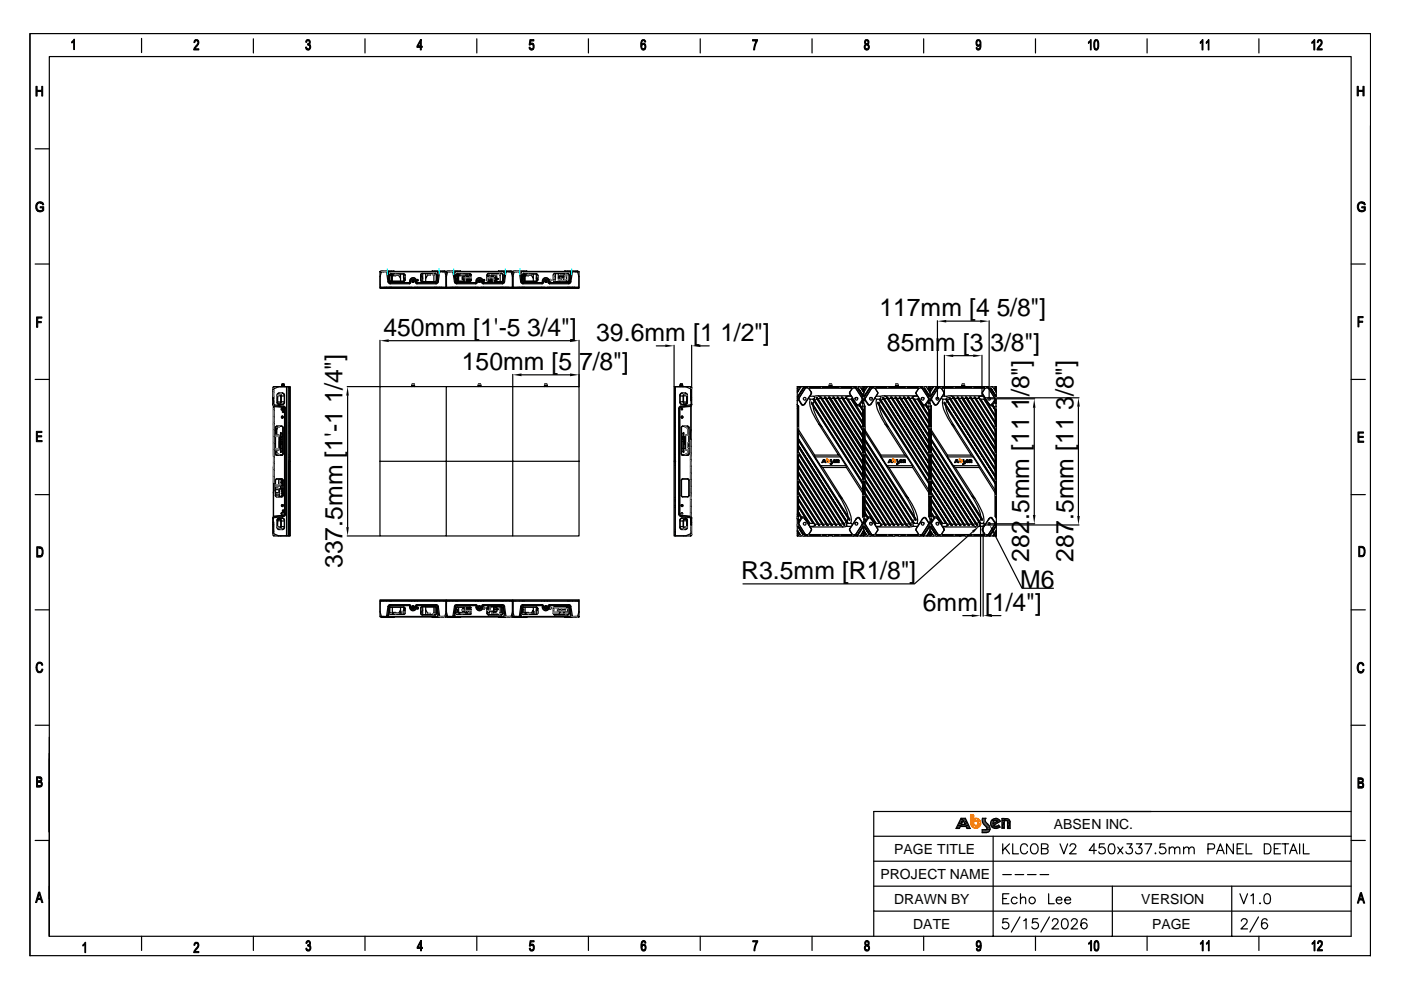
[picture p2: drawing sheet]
<svg xmlns="http://www.w3.org/2000/svg" width="297mm" height="210mm" viewBox="0 0 297 210" stroke-linecap="round" stroke-linejoin="round" font-family="sans-serif">
<defs><g id="words">
<g font-size="5.2">
<text x="81.3" y="71.2">450mm [1'-5</text>
<text x="111.8" y="71.2">3/4&quot;]</text>
<text x="186.4" y="67">117mm [4</text>
<text x="211.3" y="67">5/8&quot;]</text>
<text x="126.4" y="72.2">39.6mm [1</text>
<text x="152.7" y="72.2">1/2&quot;]</text>
<text x="188" y="74.4">85mm [3</text>
<text x="210" y="74.4">3/8&quot;]</text>
<text x="97.9" y="78.4">150mm [5</text>
<text x="122.8" y="78.4">7/8&quot;]</text>
<text x="72.6" y="85.5" transform="rotate(-90 72.6 85.5)">1/4&quot;]</text>
<text x="218.2" y="86.9" transform="rotate(-90 218.2 86.9)">1</text>
<text x="218.2" y="84" transform="rotate(-90 218.2 84)">/8&quot;]</text>
<text x="227.6" y="86.9" transform="rotate(-90 227.6 86.9)">3</text>
<text x="227.6" y="84" transform="rotate(-90 227.6 84)">/8&quot;]</text>
<text x="218.2" y="110.3" transform="rotate(-90 218.2 110.3)">.5mm [11</text>
<text x="227.6" y="110.3" transform="rotate(-90 227.6 110.3)">.5mm [11</text>
<text x="218.2" y="119.1" transform="rotate(-90 218.2 119.1)">282</text>
<text x="227.6" y="119.1" transform="rotate(-90 227.6 119.1)">287</text>
<text x="72.6" y="120.5" transform="rotate(-90 72.6 120.5)">337.5mm [1'-1</text>
<text x="157.1" y="122.7">R3.5mm [R1/8&quot;]</text>
<text x="216.3" y="124.6">M6</text>
<text x="195.7" y="129.5">6mm</text>
<text x="208.9" y="129.5">[1/4&quot;]</text>
</g>
<g font-size="3">
<text x="223.4" y="175.7">ABSEN INC.</text>
<text x="189.6" y="181.1">PAGE TITLE</text>
<text x="186.6" y="186.4">PROJECT NAME</text>
<text x="189.6" y="191.7">DRAWN BY</text>
<text x="242" y="191.7">VERSION</text>
<text x="193.6" y="196.9">DATE</text>
<text x="244.3" y="197">PAGE</text>
</g>
</g></defs>
<g fill="none" stroke="#000" stroke-width=".25">
<path d="M6.3 7.1h284.3v195.5h-284.3zM6.3 7.1l.1 195.5M30 8.1v3M53.7 8.2v3M77.4 8.2v3M101.1 8.2v3M124.8 8.2v3M148.5 8.2v3M172.2 8.2v3M195.8 8.2v3M219.5 8.2v3M243.2 8.2v3"/>
<path d="M266.9 8.2v3M7.5 31.6h3M7.5 56h3M286.5 56h3M7.5 80.4h3M286.5 80.4h3M7.5 104.9h3M286.5 104.9h3M7.5 129.3h3M286.5 129.3h3M7.5 153.8h3M10.5 156.3v20.1v-16.7"/>
<path d="M286.5 153.8h3M7.5 178.2h3M10.5 160.9v37.6h276v-186.5h-276v186.5v-10.6M185.3 177.3h101.2M210.6 177.3v21.2M286.5 172.1h-101.2v21.1h101.2M286.5 178.2h3M30 198.5v3M53.7 198.5v3M77.4 198.5v3M101.1 198.5v3M124.8 198.5v3"/>
<path d="M148.5 198.5v3M172.2 198.5v3M185.3 193.2v5.3M185.3 187.9h101.2M195.8 198.5v3M219.5 198.5v3M235.8 187.9v10.6M243.2 198.5v3M261.2 187.9v10.6M266.9 198.5v3"/>
</g>
<g fill="#000" stroke="#000" stroke-width=".21">
<path d="M7.6 18.3h.3v.8l.9 .3h-.9v1h-.3z" fill-rule="evenodd"/>
<path d="M7.9 19.1h.9v-.8h.3v2.1h-.3v-1z" fill-rule="evenodd"/>
<path d="M15.2 8.9l.4-.1-.4 .3z" fill-rule="evenodd"/>
<path d="M15.7 8.3h.1v2.2h-.2v-1.7h-.3z" fill-rule="evenodd"/>
<path d="M41.3 8.5l.5-.1 .2 .2h-.5l-.2 .4h-.2z" fill-rule="evenodd"/>
<path d="M41.7 8.6l.4 .1 .1 .5-.8 1.1h.8v.3h-1.1l.1-.5 .8-1-.1-.4z" fill-rule="evenodd"/>
<path d="M64.9 8.6h.4l-.2 .1-.1 .3-.2-.1z" fill-rule="evenodd"/>
<path d="M64.8 10h.2l.1 .3 .2 .1h-.4z" fill-rule="evenodd"/>
<path d="M65.2 9.3h.5l-.1 .1 .1 .1h-.5z" fill-rule="evenodd"/>
<path d="M65 8.5l.1-.1 .5 .1 .2 .3-.1 .5h-.5l.3-.1 .1-.4-.1-.1z" fill-rule="evenodd"/>
<path d="M65.3 9.5h.4l.2 .6a.52 .52 0 0 1-.4 .5 .52 .52 0 0 1-.6-.2h.5l.2-.2v-.5z" fill-rule="evenodd"/>
<path d="M89.2 8.4h.1l-.7 1.4h.9v.2h-.2v.6h-.2v-.6h-.7v-.2z" fill-rule="evenodd"/>
<path d="M89.3 8.4v1.4h-.7h.5v-1z" fill-rule="evenodd"/>
<path d="M112.2 10h.2l.2 .4h.5a.52 .52 0 0 1-.5 .2 .52 .52 0 0 1-.4-.4z" fill-rule="evenodd"/>
<path d="M112.4 9.3l.3-.2 .4 .2z" fill-rule="evenodd"/>
<path d="M112.7 9.4l.4-.1 .1 .2-.1 .9h-.4l.3-.3v-.4z" fill-rule="evenodd"/>
<path d="M112.4 8.4h.8v.3h-.7l-.1 .6h.7l-.9 .2z" fill-rule="evenodd"/>
<path d="M136 8.6h.4l-.3 .2v.2v.5h.1a.61 .61 0 0 0 .2 .9h.4a.55 .55 0 0 1-.7 .1 .55 .55 0 0 1-.3-.6z" fill-rule="evenodd"/>
<path d="M136.1 9.4a.4 .4 0 0 1 .3-.2 .4 .4 0 0 1 .4 .2z" fill-rule="evenodd"/>
<path d="M136.1 8.5a.48 .48 0 0 1 .5-.1 .48 .48 0 0 1 .3 .5h-.2l-.2-.3z" fill-rule="evenodd"/>
<path d="M136.4 9.4h.4l.1 .1v.5l-.1 .4h-.4l.3-.4v-.5z" fill-rule="evenodd"/>
<path d="M159.6 8.4h1l-.6 2.2h-.2l.1-.6 .5-1.3h-.8z" fill-rule="evenodd"/>
<path d="M183.4 8.5l.2-.1 .5 .1-.5 .2-.1 .4 .2 .2h.4l-.1 .1 .1 .1-.6 .1-.1 .5 .4 .3h-.4l-.2-.6 .4-.4-.3-.3z" fill-rule="evenodd"/>
<path d="M183.8 9.5l.4 .1 .1 .5a.52 .52 0 0 1-.3 .5 .52 .52 0 0 1-.6-.2h.5l.2-.3-.1-.5z" fill-rule="evenodd"/>
<path d="M183.8 8.6l.4 .1-.1 .6h-.3l.2-.2v-.4z" fill-rule="evenodd"/>
<path d="M207.1 8.6h.4l-.4 .3 .1 .5 .3 .2h-.4l-.1-.1z" fill-rule="evenodd"/>
<path d="M207 10.1l.1-.1 .2 .4h.5a.45 .45 0 0 1-.5 .2 .45 .45 0 0 1-.3-.3z" fill-rule="evenodd"/>
<path d="M207.1 8.5h.1a.53 .53 0 0 1 .8 .4l-.1 1.2-.1 .3h-.4l.4-.4v-.5h-.2l.2-.6-.2-.2z" fill-rule="evenodd"/>
<path d="M207.1 9.6l.7-.1-.3 .3z" fill-rule="evenodd"/>
<path d="M230.8 8.9h.4l-.4 .3z" fill-rule="evenodd"/>
<path d="M231.2 8.4h.2v2.2h-.2v-1.7l-.3-.1z" fill-rule="evenodd"/>
<path d="M232 8.7l.4-.1-.3 .4v1l.3 .4h-.3l-.2-.4z" fill-rule="evenodd"/>
<path d="M232.2 8.4h.4l.3 .3v1.4a.47 .47 0 0 1-.3 .5 .47 .47 0 0 1-.5-.2l.5-.1 .1-.3v-1.1l-.2-.3h-.4z" fill-rule="evenodd"/>
<path d="M254.5 8.9h.3l-.3 .3z" fill-rule="evenodd"/>
<path d="M254.9 8.4h.2v2.2h-.3v-1.7l-.2-.1z" fill-rule="evenodd"/>
<path d="M255.7 8.9h.5l-.5 .3z" fill-rule="evenodd"/>
<path d="M256.2 8.4h.1v2.2h-.1v-1.7l-.3-.1z" fill-rule="evenodd"/>
<path d="M278.1 8.9h.5l-.5 .3z" fill-rule="evenodd"/>
<path d="M278.6 8.4h.2v2.2h-.2v-1.7l-.3-.1z" fill-rule="evenodd"/>
<path d="M279.4 8.5l.6-.1 .2 .2h-.5l-.2 .4h-.2z" fill-rule="evenodd"/>
<path d="M279.8 8.6l.5 .1v.5l-.8 1.1h.8v.3h-1.1l.2-.5 .7-1-.1-.4z" fill-rule="evenodd"/>
<path d="M287.7 18.3h.3v.8l1 .3h-1v.9h-.3z" fill-rule="evenodd"/>
<path d="M288 19.1h1v-.8h.2v2h-.2v-.9z" fill-rule="evenodd"/>
<path d="M7.8 43.1a.95 .95 0 0 1 1.3-.1h-.8l-.4 .4 .1 1 .5 .3h-.6l-.2-.3-.1-.8z" fill-rule="evenodd"/>
<path d="M8.5 43h.6l.2 .4h-.3l-.1-.2z" fill-rule="evenodd"/>
<path d="M8.5 43.8h.8v.8a1.06 1.06 0 0 1-1.4 .1h.7l.5-.2v-.4h-.6z" fill-rule="evenodd"/>
<path d="M288 43.1a.95 .95 0 0 1 1.3-.1h-.8l-.4 .4v.9l.6 .4h-.6l-.2-.2-.1-.9z" fill-rule="evenodd"/>
<path d="M288.7 43h.6l.2 .4h-.3l-.1-.2z" fill-rule="evenodd"/>
<path d="M288.7 43.8h.8v.8l-.7 .3-.7-.2h.7l.5-.2v-.4h-.6z" fill-rule="evenodd"/>
<path d="M7.7 67.2h1.2v.3h-.9v.7h.8v.2h-.8v1h-.3z" fill-rule="evenodd"/>
<path d="M287.9 67.1h1.1v.3h-.9v.7h.8v.2h-.8v1h-.2z" fill-rule="evenodd"/>
<path d="M7.7 91.5h1.2v.2h-1v.7h.9v.2h-.9v.8h1v.3h-1.2z" fill-rule="evenodd"/>
<path d="M287.9 91.6h1.2v.2h-1v.7h1v.3h-1v.7h1v.3h-1.2z" fill-rule="evenodd"/>
<path d="M7.8 115.9h.7l.4 .3h-.9v1.7h.9l-.2 .2h-.9z" fill-rule="evenodd"/>
<path d="M8.3 116.2h.6l.2 .2v1l-.2 .5h-.9l.7-.1 .2-.5-.1-.9z" fill-rule="evenodd"/>
<path d="M288.1 115.8h.7l.4 .3h-.9v1.7h.9l-.2 .2h-.9z" fill-rule="evenodd"/>
<path d="M288.6 116.1h.6l.2 .3v.8l-.1 .5-1 .1 .7-.1a1.26 1.26 0 0 0 .1-1.3l-.2-.3z" fill-rule="evenodd"/>
<path d="M8 140.5l.4-.2 .5 .3h-.7l-.3 .4v1l.5 .4h-.5l-.2-.5v-.8z" fill-rule="evenodd"/>
<path d="M7.9 142.4h.7l.3-.6 .2 .1-.4 .7h-.5z" fill-rule="evenodd"/>
<path d="M8.4 140.6h.5l.2 .4-.3 .1v-.3z" fill-rule="evenodd"/>
<path d="M288 140.6l.7-.2 .3 .3h-.6l-.4 .4 .1 1.1 .4 .3h-.5l-.2-.4-.1-.7z" fill-rule="evenodd"/>
<path d="M288 142.5l.8-.2 .2-.4 .2 .1a.67 .67 0 0 1-.6 .7z" fill-rule="evenodd"/>
<path d="M288.5 140.7h.5l.2 .4-.2 .1-.2-.4z" fill-rule="evenodd"/>
<path d="M7.7 164.7h.9l.2 .2h-.8v.7h.8l-.1 .1 .1 .1-.8 .1v.7h.9l-.3 .2-.9 .1z" fill-rule="evenodd"/>
<path d="M8.3 164.9h.5v.7h-.8l.6-.1v-.5z" fill-rule="evenodd"/>
<path d="M8.3 165.9h.5l.2 .1-.1 .6h-.9h.4a.42 .42 0 0 0 .3-.3 .42 .42 0 0 0-.1-.4z" fill-rule="evenodd"/>
<path d="M287.9 164.9h.7l.4 .2-.9 .1v.6l.8 .1-.1 .1h.2l-.9 .1v.7l1 .1-.3 .2h-.9z" fill-rule="evenodd"/>
<path d="M288.5 165.2h.5l-.1 .7-.8-.1h.6l.1-.1v-.5z" fill-rule="evenodd"/>
<path d="M288.5 166.1h.5l.1 .2v.6l-1-.1h.6a.39 .39 0 0 0 .2-.4 .39 .39 0 0 0-.4-.3z" fill-rule="evenodd"/>
<path d="M8.2 189.2h.2l-.4 1.3 .6 .2h-.6l-.2 .7h-.3z" fill-rule="evenodd"/>
<path d="M8.4 189.2l.7 2.2h-.3l-.2-.7-.6-.2h.6l-.3-1z" fill-rule="evenodd"/>
<path d="M18 199.8h.2v2.2h-.2v-1.7h-.3z" fill-rule="evenodd"/>
<path d="M41.2 200l.6-.2 .2 .2h-.5l-.2 .4h-.2z" fill-rule="evenodd"/>
<path d="M41.7 200l.4 .1 .1 .4-.8 1.2h.8v.3h-1.1l.1-.5 .8-1-.1-.3z" fill-rule="evenodd"/>
<path d="M65 199.6l.4 .1h-.2l-.1 .3h-.2z" fill-rule="evenodd"/>
<path d="M65 199.6a.47 .47 0 0 1 .5-.2 .47 .47 0 0 1 .3 .4l-.1 .6-.4-.1 .3-.1v-.5z" fill-rule="evenodd"/>
<path d="M89.2 199.4h.2l-.8 1.4h1v.3h-.2v.5h-.2v-.5h-.8z" fill-rule="evenodd"/>
<path d="M89.4 199.4v1.4h-.8h.6v-.9z" fill-rule="evenodd"/>
<path d="M112.4 199.4h.8v.3h-.6l-.1 .6 .7 .1-1 .2z" fill-rule="evenodd"/>
<path d="M136.1 199.6l.4 .1-.4 .3v.5h.2l-.2 .4 .2 .5h.5l-.2 .2h-.4l-.2-.3-.1-1z" fill-rule="evenodd"/>
<path d="M136.1 199.5a.5 .5 0 0 1 .6 0 .5 .5 0 0 1 .2 .5h-.2l-.1-.3z" fill-rule="evenodd"/>
<path d="M159.6 199.4h1.1l-.7 2.2h-.1v-.8l.5-1.1h-.8z" fill-rule="evenodd"/>
<path d="M183.6 199.4h.3l.3 .2-.5 .1-.1 .5 .2 .1h.4l-.1 .1 .1 .1-.6 .2-.1 .4 .3 .3-.4 .1-.1-.7 .3-.4-.3-.2v-.4z" fill-rule="evenodd"/>
<path d="M183.8 199.7h.4v.6h-.4l.3-.2-.1-.4z" fill-rule="evenodd"/>
<path d="M207.1 199.6l.4 .1-.3 .3v.5l.3 .1-.4 .1-.1-.2z" fill-rule="evenodd"/>
<path d="M207.1 199.6a.54 .54 0 0 1 .6-.1 .54 .54 0 0 1 .3 .5l-.1 1.4h-.4l.3-.3 .1-.5h-.2l.1-.6-.2-.3z" fill-rule="evenodd"/>
<path d="M230.8 200l.4-.1-.4 .3z" fill-rule="evenodd"/>
<path d="M231.3 199.4h.1v2.2h-.2v-1.7h-.3z" fill-rule="evenodd"/>
<path d="M232.1 199.6l.4 .1-.3 .4v1l.3 .3-.4 .1-.2-.5v-.9z" fill-rule="evenodd"/>
<path d="M232.2 199.5a.55 .55 0 0 1 .6 0 .55 .55 0 0 1 .2 .6l-.1 1.3-.3 .2h-.3l-.2-.1 .4-.1 .3-.3v-1.1l-.2-.3z" fill-rule="evenodd"/>
<path d="M254.5 200l.4-.1-.3 .3z" fill-rule="evenodd"/>
<path d="M255 199.4h.1v2.2h-.2v-1.7h-.3z" fill-rule="evenodd"/>
<path d="M255.8 200l.4-.1-.4 .3z" fill-rule="evenodd"/>
<path d="M256.2 199.4h.2v2.2h-.2v-1.7h-.3z" fill-rule="evenodd"/>
<path d="M278.2 200l.4-.1-.4 .3z" fill-rule="evenodd"/>
<path d="M278.7 199.4h.1v2.2h-.2v-1.7h-.3z" fill-rule="evenodd"/>
<path d="M279.6 199.4h.4l.3 .2-.6 .1-.2 .4-.2-.1z" fill-rule="evenodd"/>
<path d="M279.9 199.7l.4-.1 .1 .6-.8 1.2h.8v.2h-1.1l.2-.5 .7-.9-.1-.4z" fill-rule="evenodd"/>
<path d="M288.4 189.3h.3l-.4 1.3 .6 .2h-.7l-.2 .7h-.2z" fill-rule="evenodd"/>
<path d="M288.7 189.3l.6 2.2h-.2l-.2-.7-.6-.2h.5l-.3-1.1z" fill-rule="evenodd"/>
<path d="M17.6 200.3h.4l-.4 .3z" fill-rule="evenodd"/>
<path d="M64.9 201.1l.1-.1 .1 .3 .3 .1h-.4z" fill-rule="evenodd"/>
<path d="M65.2 200.3l.5 .1 .1 .1-.6 .1z" fill-rule="evenodd"/>
<path d="M65.4 200.5h.4l.1 .3v.5l-.4 .3-.5-.1 .4-.1 .3-.2v-.4z" fill-rule="evenodd"/>
<path d="M112.2 201.1l.2-.1 .2 .4h.6l-.3 .2h-.3l-.3-.2z" fill-rule="evenodd"/>
<path d="M112.5 200.3l.4-.1 .2 .1z" fill-rule="evenodd"/>
<path d="M112.7 200.4h.5l.1 .2-.1 .8h-.5l.4-.3-.1-.6z" fill-rule="evenodd"/>
<path d="M136.1 200.4a.44 .44 0 0 1 .7 0z" fill-rule="evenodd"/>
<path d="M136.4 200.4h.4l.1 .2 .1 .5-.2 .3h-.4l.4-.3-.1-.6z" fill-rule="evenodd"/>
<path d="M183.8 200.5h.4l.2 .3-.1 .6-.3 .2-.6-.1 .5-.1 .2-.2v-.4z" fill-rule="evenodd"/>
<path d="M207 201.1h.2l.1 .3 .6 .1-.6 .1-.2-.1z" fill-rule="evenodd"/>
<path d="M207.1 200.7l.8-.1-.4 .3z" fill-rule="evenodd"/>
</g>
<g fill="#ff7f00">
<path d="M206.7 173.5h.4z"/>
<path d="M206.7 173.5h.6z"/>
<path d="M206.7 173.5l.7 .1z"/>
<path d="M206.7 173.6l.9 .2h-.9z"/>
<path d="M206.7 173.6l.9 .2z"/>
<path d="M206.7 173.8l1.1 .1h-1.1z"/>
<path d="M206.7 173.8h.9l.2 .1z"/>
<path d="M206.7 173.9l1.2 .2h-1.2z"/>
<path d="M206.7 173.9h1.1l.1 .2z"/>
<path d="M206.9 174.1h1z"/>
<path d="M206.7 174.1h.1z"/>
<path d="M206.7 174.1h.2z"/>
<path d="M207 174.1h.9z"/>
<path d="M207.1 174.1l.8 .1z"/>
<path d="M207.2 174.2l.7 .1z"/>
<path d="M207.3 174.3h.6z"/>
<path d="M207.3 174.3l.6 .1z"/>
<path d="M207.3 174.4l.7 .1z"/>
<path d="M207.3 174.5h.7z"/>
<path d="M205.8 172.8l.6 1.8h-.6z"/>
<path d="M205.8 172.8h.6v1.8z"/>
<path d="M207.3 174.5l.7 .1z"/>
<path d="M205.8 174.6l.6 .1h-.6z"/>
<path d="M205.8 174.6h.6v.1z"/>
<path d="M207.3 174.6l.7 .1z"/>
<path d="M207.3 174.7h.7z"/>
<path d="M205.8 174.7l.6 .1z"/>
<path d="M205.8 174.8h.7z"/>
<path d="M207.3 174.7l.6 .1z"/>
<path d="M205.8 174.8l.7 .1z"/>
<path d="M207.3 174.8l.6 .1z"/>
<path d="M207.3 174.9h.6z"/>
<path d="M205.8 174.9h.7z"/>
<path d="M207.2 174.9h.7z"/>
<path d="M205.9 174.9l.7 .1z"/>
<path d="M205.9 175h.7z"/>
<path d="M207.1 175h.8z"/>
<path d="M207.2 174.9l.7 .1z"/>
<path d="M205.9 175h.8z"/>
<path d="M205.9 175l.9 .1z"/>
<path d="M207 175.1h.9z"/>
<path d="M207.1 175l.8 .1z"/>
<path d="M206.9 175.1h1z"/>
<path d="M205.9 175.1h1z"/>
<path d="M205.9 175.1h2z"/>
<path d="M205.9 175.1h1.9z"/>
<path d="M206 175.1l1.7 .2h-1.7z"/>
<path d="M206 175.1h1.8l-.1 .2z"/>
<path d="M206 175.3h1.7z"/>
<path d="M206.1 175.3l1.5 .1z"/>
<path d="M206.1 175.3h1.6z"/>
<path d="M206.2 175.4h1.3z"/>
<path d="M206.2 175.4h1.4z"/>
<path d="M206.2 175.4l1.2 .1z"/>
<path d="M206.4 175.5l.9 .1z"/>
<path d="M206.4 175.5h1z"/>
<path d="M206.4 175.6h.8z"/>
<path d="M206.4 175.6h.9z"/>
<path d="M206.5 175.6h.6z"/>
<path d="M206.5 175.6h.7z"/>
<path d="M206.8 175.7h.2z"/>
<path d="M206.6 175.6l.4 .1z"/>
<path d="M206.6 175.6h.5z"/>
</g>
<path d="M205.8 172.8v1.8v-1.8h.6v1.8v-1.8zM206.7 173.5a1.05 1.05 0 0 1 1.2 .9 1.05 1.05 0 0 1-1 1.2 1.05 1.05 0 0 1-1.1-1M206.7 173.5v.6a.46 .46 0 0 1 .6 .3 .46 .46 0 0 1-.3 .6 .46 .46 0 0 1-.6-.4" fill="none" stroke="#ff7f00" stroke-width=".25"/>
<g fill="#000">
<path d="M80.6 72.2l1.8-.3v.6zM108.7 79.5l1.9-.3v.6zM120.9 71.9l1.9 .3-1.9 .3zM120.9 79.2l1.9 .3-1.9 .3zM141.1 73l1.8 .3-1.8 .3zM146.6 73.3l1.9-.3v.6zM198.8 68.1l1.8-.3v.6zM200.2 75.4l1.9-.2v.5zM206.3 75.2l1.9 .2-1.9 .3zM207.8 67.8l1.9 .3-1.9 .3zM73.7 82l.3 1.9h-.6zM174.3 98l.2 .1h-.3z"/>
<path d="M174.3 98h.2v.1zM174.3 97.8l.8 .2h-.8zM174.3 97.8h.7l.1 .2zM174.5 97.6l.1 .2h-.3zM174.5 97.6h.2l-.1 .2zM174.5 97.4l.4 .2h-.4zM174.5 97.4h.4v.2zM174.7 97.6l.3 .2h-.2zM174.7 97.6h.2l.1 .2zM174.9 98l.3 .1zM176 98.2h.5zM176 98.2l.5 .1z"/>
<path d="M176 98.3h.5zM176 98.3l.5 .1zM176 98.4h.4zM176 98.4h.5zM176 98.4h.3zM176 97.4h.2zM176 97.4h.3zM176 97.4l.2 .2h-.2zM176 97.4h.2v.2zM176 97.6h.2zM176 97.6l.3 .1zM176 97.7h.3z"/>
<path d="M176 97.7l.3 .1zM176 98.4h.2zM176.1 97.8h.3zM176.1 97.8l.4 .1zM176.2 97.9l.3 .2zM176.3 98.2h.2zM176.3 98.1h.3zM176.4 98.1l.1 .1zM176.4 98.1h.2zM176.6 97.7h.2zM176.6 97.7l.2 .1zM176.6 97.8h.2z"/>
<path d="M176.6 97.8h.4zM176.6 97.8l.2 .1zM176.7 97.6l.1 .1zM176.7 97.6h.2zM176.7 97.9h.2zM176.7 97.9l.3 .1zM176.7 98h.5zM176.7 97.6h.5zM176.7 97.6h.3zM176.7 97.5l.5 .1zM176.7 98l.5 .1zM176.8 98.1h.3z"/>
<path d="M176.8 98.1h.4zM176.8 97.4l.4 .1h-.5zM176.8 97.4l.4 .1zM176.8 97.8h.2zM176.9 98.1h.2zM176.9 97.7h.3zM176.8 97.4h.3zM177 97.6h.3zM177 98h.2zM177.1 97.6h.2zM177.1 97.9l.1 .1zM177.1 97.9h.1z"/>
<path d="M177.4 97.4l.1 .1zM177.4 97.5h.1zM177.4 97.5l.5 .1zM177.4 97.6h.5zM177.4 97.6h.2zM177.4 97.6h.3zM177.4 97.6h.1zM177.4 97.6l.1 .2zM177.4 97.8h.1zM177.4 97.8l.1 .2h-.1zM177.4 97.8h.1v.2zM177.4 98h.1z"/>
<path d="M177.4 98l.1 .1zM177.4 98.1h.1zM177.4 97.4h.1zM177.6 97.5h.2zM177.6 97.5h.3zM177.7 97.6h.2zM177.8 97.6h.1zM177.8 97.6l.1 .1zM177.8 97.7h.1zM177.8 97.7l.1 .1zM177.8 97.8h.1zM177.8 97.8l.1 .1z"/>
<path d="M177.8 97.9l.1 .1zM177.8 98l.1 .1zM177.8 98.1h.1zM219.3 84.6l.2 1.9h-.5zM228.6 84.3l.3 1.9h-.5zM73.4 111.8h.6l-.3 1.8zM206.1 112.5l1.5-1-1.2 1.5zM209.8 111.3l1.1 1.5-.5 .3zM219 109.2h.5l-.2 1.9zM228.4 109.4h.5l-.3 1.9zM206 130.3l1.9 .2-1.9 .3zM208.4 130.5l1.9-.2v.5z"/>
<path d="M202.9 175.2l.5 .5h-.7zM202.9 175.2h.7l-.2 .5zM203.5 174l.3 .8h-.7zM203.5 174h.7l-.4 .8zM203.8 173.5l1.1 .5h-1.4zM203.8 173.5h.9l.2 .5zM204.2 174l1.1 .8h-.7zM204.2 174h.7l.4 .8zM204.8 175.2l.9 .5h-.7zM204.8 175.2h.7l.2 .5zM208.2 173.7l.7 .1zM208.2 173.8h.6z"/>
<path d="M208.2 173.8h.7zM208.2 173.8l.6 .1zM208.2 173.9l.6 .1zM208.2 174h.6zM208.2 174l.7 .1zM208.2 174.1l.8 .1h-.8zM208.2 174.1h.7l.1 .1zM208.2 174.2l.8 .1h-.7zM208.2 174.2h.8v.1zM208.2 175.9l1.7 .1h-1.7zM208.2 175.9h1.7v.1zM208.2 176l1.6 .1z"/>
<path d="M208.2 176h1.7zM208.2 176.1l1.6 .1h-1.6zM208.2 176.1h1.6v.1zM208.2 176.2l1.5 .1zM208.2 176.2h1.6zM208.2 176.3l1.4 .1zM208.2 176.3h1.5zM208.2 176.4l1.3 .1zM208.2 176.4h1.4zM208.2 176.5h1.1zM208.2 176.5h1.3zM208.2 176.5h1z"/>
<path d="M208.3 173.5l.7 .1zM208.3 173.5h.7zM208.3 173.6h.6zM208.3 173.6h.7zM208.3 173.6l.6 .1zM208.3 174.3l.8 .1zM208.3 174.4l.9 .2h-.8zM208.3 174.4h.8l.1 .2zM208.4 174.6h.9zM208.4 174.6l1 .1zM208.5 174.7l1 .1zM208.6 174.8l1 .1z"/>
<path d="M208.7 174.9l1 .2h-.8zM208.7 174.9h.9l.1 .2zM208.9 175.1l.9 .2h-.7zM208.9 175.1h.8l.1 .2zM209 175.9h.9zM209.1 175.3h.7zM209.1 175.3l.7 .1zM209.1 175.9h.8zM209.2 175.4h.7zM209.2 175.9h.7zM209.2 175.4l.7 .1zM209.2 175.8l.7 .1z"/>
<path d="M209.3 175.5h.6zM209.3 175.5l.6 .1zM209.3 175.6l.6 .1zM209.3 175.7h.6zM209.3 175.7l.6 .1zM209.3 175.8h.6zM210 174.6h.5zM210 174.3l.5 .1zM210 174.3h.6zM210 174.4h.5zM210 174.4l.5 .2h-.5zM210 174.4h.5v.2z"/>
<path d="M210 174.6l1 .2h-1zM210 174.6h1.2l-.2 .2zM210 174.8l.7 .2h-.6zM210 174.8h1l-.3 .2zM210.1 174.2h.5zM210.1 174.2h.6zM210.1 174.2l.5 .1zM210.1 175h.6zM210.1 175l.7 .1zM210.1 174.1l.6 .1zM210.1 175.1h.8zM210.1 174l.6 .1z"/>
<path d="M210.1 174h.6zM210.1 175.1l1 .1zM210.2 174h.7zM210.2 174h.5zM210.2 175.2h1zM210.2 175.2h1.7zM210.2 175.2l1.8 .2h-1.7zM210.2 175.2h1.7l.1 .2zM210.2 173.9h1.8zM210.2 173.9h.8zM210.2 173.9h.9zM210.2 173.9l.7 .1z"/>
<path d="M210.3 173.8l1.7 .1h-1.8zM210.3 173.8h1.6l.1 .1zM210.3 175.4h1.7zM210.3 175.4l1.5 .1h-1.3zM210.3 175.4h1.7l-.2 .1zM210.3 173.8h1.6zM210.4 173.8h1.5zM210.5 173.7l1.4 .1h-1.5zM210.5 173.7h1.3l.1 .1zM210.5 175.5h1.3zM210.5 173.7h1.3zM210.5 175.5l1.1 .1z"/>
<path d="M210.5 173.7h1.2zM210.7 173.6l1 .1zM210.7 175.6h.9zM210.7 175.6l.7 .1zM210.7 173.6h.8zM210.7 173.5l.8 .1zM210.7 173.5h.8zM210.9 173.5h.6zM210.9 175.7h.4zM210.9 175.7h.5zM210.9 173.5h.4zM211 173.5h.3z"/>
<path d="M211 173.5h.2zM211.1 173.9h.9zM211.2 173.9l.8 .1zM211.3 174h.7zM211.2 175.2h.7zM211.3 175.2h.6zM211.4 174l.7 .1zM211.4 175.1l.5 .1zM210.5 174.6l.9-.5-.2 .5zM211.4 174.1h.7l-.9 .5zM211.5 174.1h.6zM211.4 175.1h.5z"/>
<path d="M211.5 175.1h.4zM211.7 175.1h.2zM211.7 175l.1 .1zM212.4 173.5l.5 .3h-.5zM212.4 173.5h.5v.3zM212.4 173.8l1.6 .1zM212.4 173.9l1.7 .1zM212.4 174h.9zM212.4 174h.8zM212.4 174h.7zM212.4 174l.6 .1zM212.4 174.1h.6z"/>
<path d="M212.4 174.1l.5 .1zM212.4 174.2l.5 1.4h-.5zM212.4 174.2h.5v1.4zM213 173.8h1zM213.1 173.7h.8zM213.1 173.7l.9 .1zM213.1 173.6l.8 .1zM213.1 173.6h.7zM213.2 173.6h.6zM213.3 173.6h.5zM213.3 174h.8zM213.3 173.6h.4z"/>
<path d="M213.4 174h.7zM213.4 173.5l.3 .1zM213.5 174l.7 .1zM213.4 173.5h.1zM213.5 174.1h.7zM213.6 174.1l.6 .1zM213.6 174.2h.6zM213.6 174.2l.6 .1zM213.6 174.3l.6 1.4h-.6zM213.6 174.3h.6v1.4z"/>
</g>
<g fill="none" stroke="#000" stroke-width=".25">
<path d="M290.6 26.6v176M80.6 58.6v2.3h.1M80.9 57.6h-.3v1M81.8 57.5l.1 .1M82 57.6v-.1l.2 .2 .2 2M82.1 57.5h-1.5l.5 .1M82.3 59.7l.4 .5M82.3 57.5h-1.5M82.3 59.7h.1M82.3 57.7h.2M82.4 59.7l.3 .3zM82.5 57.5h-.2l-.1 .1"/>
<path d="M82.5 59.3l.3 .4M82.5 59.3l.3 .3M82.5 58.4l.1 .9M82.5 58.4v.9M82.7 57.5h.3M82.7 59.9h4.2M82.8 57.6h9.6M82.8 58.1l-.3 .3M82.8 58.1l-.2 .3h.2v-.1M82.8 59.7h2.8M82.8 58.1h2.8M83 57.5h.5"/>
<path d="M83 58.1l-.1 1.5M83 58.1v.2M83.1 58.1l.1 1.5M83.2 58.4h.1M83.3 58.3v.2l1.2-.2 .4 .7M83.5 57.5h.1M83.5 58.1v.2M83.7 58.1l-.1 .2h-.9v-.2M83.9 58.3h-.2M83.9 58.4h.6M84.5 58.1v.2M84.9 58.1v1.5"/>
<path d="M85.6 58.1v.9l.3-.4M85.6 58.1l.3 .3M85.6 59v.7M85.7 58.1v.2h.2M85.8 58.7l-.1 .9M85.9 59.3l-.3 .4M85.9 59.3l-.3 .3-2.8 .1M85.9 58.4v.9M86.9 59.6a.74 .74 0 0 1 .7-.7 .74 .74 0 0 1 .7 .7M87 59.6a.64 .64 0 0 1 .6-.7 .64 .64 0 0 1 .6 .7M87 59.9l-.2 .1M87 59.6l-.2 .3"/>
<path d="M87 59.6v.3M87 59.6h.1M87 59.9h.1M87.1 59.9l-.3 .3M87.1 59.6l.3-.4h.5l.2 .4M87.1 59.6v.3M87.5 59.5v.2zM87.5 59.8h.2M87.5 59.7v.1M87.6 59.5l.2 .1-.2 .1M87.6 59.4v.4l.2-.1-.1-.2h-.2l-.1 .2 .1 .1M87.7 59.4l-.2 .1"/>
<path d="M88.1 59.6h.1M88.1 59.6v.3M88.1 59.9l.3 .3M88.1 59.9h.2M88.2 59.6h.1v.3M88.2 59.6l.1 .3M88.3 59.9l.1 .1M88.4 59.3l.3 .1-.2 .2zM88.4 59.9h4.1M89.2 59.4l.1 .3h.2M89.2 58.3v1.1M89.2 59.4h.1"/>
<path d="M89.2 59.4l.3 .3M89.5 59.7h.9M89.5 58l-.2 .1-.1 .2M89.5 59.7h2.7M89.5 58l-.3 .3M89.5 58h2.7M89.5 58h.1M89.6 58v1.7M89.6 59l-.4-.6v1M90.3 58v1.7M90.7 58v.3M90.7 58.3h.1"/>
<path d="M91.2 58v.3M91.3 58.3h-.6l-.4 .7M91.7 57.5h-.1M91.9 58.3h.1M91.9 58l-.1 .3M91.9 58l.1 .1M91.9 58.3l.1 .1M92 58v1.7M92.2 57.5h-.5M92.2 58l.3 .3M92.5 57.5h-.3M92.5 59.4l-.3 .3"/>
<path d="M92.5 58.3v1.1M92.7 57.5h.3v.1M92.8 59.7l-.3 .5M92.8 59.7l-.3 .3h-4.1M92.8 59.7h.1M92.8 57.7h-.1M92.9 59.7l-.4 .5M93 57.5h1.3M93 57.7l-.2 2M93 57.7h-.2l-.1 2M93 57.6l-.3 .1v-.2h-.2l-.1 .1h-9.6l-.1-.1h-.2v.2l-.4-.1 .2 .1 .2 2M93.1 57.5l.1 .1"/>
<path d="M93.1 57.6l-.1 .1M93.1 57.5h.2M93.1 57.5l-.1 .2M93.9 57.6h-.7l-.3 2.1M93.9 57.6h.7M93.9 57.5v.1M93.9 57.5l-.6 .1M93.9 57.5h.2M94.1 57.5v.1M94.1 57.5l.5 .1M94.2 57.5h.2M94.3 57.6l.3 1v2.3h-14v-2.3l.3-1h1.1l.3 2.1"/>
<path d="M94.6 58.6h.1M94.6 58.6l.1 2.3M94.6 57.6h.6M94.6 58.6l-.1 2.3M94.7 57.5h1.4l.4 2.2M94.7 57.5l-.1 .1M94.9 57.6h-.3l.1 1M95.3 57.5l.1 .1M95.9 57.5h.2M96.1 57.6l.3 .1 .2 2M96.2 57.6l.3 .1 .1-.2 .3 .1h9.6v-.1h.3v.2l.3-.1M96.3 57.5h-1.4"/>
<path d="M96.4 59.7l.1 .3 .3 .2M96.4 59.7h.1M96.4 57.7h.1M96.5 59.7l.3 .3zM96.6 57.5h-.3v.1M96.6 59.3l.3 .4M96.6 58.4v.9M96.6 59.3h.1M96.6 58.5v.7M96.6 58.4l.4 .1v.7h-.4h.2v.4M96.6 59.3l.3 .3M96.7 58.4l.3 .1"/>
<path d="M96.8 57.5h.3M96.8 58.1v.2h.9M96.8 59.9h4.4M96.9 57.6h9.6M96.9 58.3v.1M96.9 58.1h-.2l-.1 .3M96.9 58.1l-.3 .3M96.9 58.1h.1M96.9 59.7h2.8M96.9 58.1h2.8M97 59.2h-.3M97 57.5h.6"/>
<path d="M97.1 58.3l-.1-.2v1.5M97.2 58.1v.2M97.2 58.3v1.3M97.2 58.4h.1M97.3 58.3v.2h.7v-.2h.5l.1 .2M97.6 57.5h.1M97.6 58.1v.2M97.7 58.1v.2M98 58.3h-.3M98 58.4h.6M98 58.9h.2M98.1 59.2l.3 .1"/>
<path d="M98.2 58.8l-.2 .1M98.2 58.8v.1M98.3 59.1h-.3v.1h.4M98.3 59.1v.1M98.3 59.1h.1M98.3 59.3v.3M98.4 58.7l-.4 .1v.3l.4-.2-.2 .1M98.4 58.8v.1M98.5 58.9h.3v-.3h.6v.3h.3v.6h-1.2zM98.5 58.3h.1M98.5 59.4h.1M98.6 58.1v.2"/>
<path d="M98.7 58.9h.1M98.7 58.9v.1h1l-1 .1v.4zM98.7 58.9l-.1 .6M98.8 58.9h.6M98.9 59.4v-.3l.1 .3M98.9 59.3h.8M99 59.5h.7M99 58.1v.4M99.1 59.1l-.1 .3M99.1 59.1v.3M99.2 59.1l-.1 .3M99.2 59.1v.3"/>
<path d="M99.2 59.4v-.3l.1 .3M99.4 59.1h.1M99.3 59.1v.3M99.4 59.1v.3M99.5 59.1v.2M99.5 59.1v.3M99.6 59.1l.1 .3M99.6 58.1v.4M99.6 59.1v.3M99.7 58.1l.2 .3M99.7 59.6l-2.8 .1M99.7 58.1h.1"/>
<path d="M99.7 59.6v.1M99.7 58.1v.2h.2M99.9 58.9h.1M99.9 58.7v.2M99.9 59.3l-.2 .3M99.9 59.3h.1M99.9 58.6h.1M99.9 58.9v.6v-1h-1.5v1.1M99.9 59.3l-.2 .4M99.9 58.4v.9M100.9 59.6a.74 .74 0 0 1 .8-.7 .74 .74 0 0 1 .7 .7M101 59.6a.66 .66 0 0 1 .7-.7 .66 .66 0 0 1 .6 .7"/>
<path d="M101 59.6l-.1 .4M101 59.6h.2M101.2 59.9l-.3 .3M101.2 59.6l.3-.4h.5l.1 .4M101.2 59.6v.3M101.6 59.5v.2zM101.6 59.8l-.2-.1 .2-.3 .3 .1-.2 .3M101.6 59.7v.1M101.6 59.8h.2M101.6 59.4v.1M101.7 59.5v.2M101.8 59.4l-.1 .4"/>
<path d="M102.1 59.6h.2M102.1 59.6l.1 .3M102.2 59.9l.2 .3M102.2 59.9h.1M102.3 59.9l.1 .1M102.3 59.6l.1 .3M102.3 59.6v.3M102.4 59.3h.3v.2h-.3zM102.4 59.9h4.1M102.5 59.6h.2M103.3 59.4l.3 .3-.2-.1M103.3 59.4v.3h.3"/>
<path d="M103.3 58.3v1.1M103.3 58.9h.2M103.3 58.9h.1M103.3 58.5l.3 .4h-.3l.1 .7M103.4 58.9h.1M103.4 58.9l.2 .2h-.2v.6M103.5 58.8v.1M103.6 58l-.3 .1v.2M103.6 59.7h2.7M103.6 58l-.3 .3M103.6 58h2.7M103.7 58v.5"/>
<path d="M103.8 58.9h.3v-.3h.5v.3h.4v.6h-1.2zM103.8 59.1h.7v.4M103.8 59.1v.3M103.8 59.3h.6M103.8 59.5h.6M103.8 59.1h.1M103.9 59.1v.2M103.9 59.1v.3M104 59.1h-.1M104 59.1v.3M104 59.1h.1M104.1 59.1v.3"/>
<path d="M104.1 59.4v-.3v.3M104.1 58.9h.5M104.2 59.4v-.3l.1 .3M104.3 59.4v-.3l.1 .3M104.3 58v.5M104.6 58.9v.1h-.8M104.6 58.9h.1M104.6 58.9v.6M104.6 59.4l.2 .1M104.8 58v.3M104.8 58.3l-.2 .2M104.8 58.3h.1"/>
<path d="M104.8 58.3h.6M105.1 58.7h.3v.4M105.1 58.9h.1l-.1 .2M105.1 59.2h.1M105.2 59.1h.3v.1h-.3zM105.3 58v.3M105.4 59.2v.4h-.3M105.5 59.1l.1 .1M105.7 57.5h.1M105.9 58.3h.1M105.9 58v.3M106 58v.1"/>
<path d="M106 58.3v.1M106 58v1.7h-2.4v-1.2h1.5v1.2M106 58.1h.1M106.3 58l.3 .3M106.3 57.5h-.6M106.3 58h.1M106.5 57.5h-.2M106.6 59.4l-.3 .3M106.6 59.4h.1M106.6 58.3v1.1M106.8 57.5h.2v.1M106.9 57.7h-.1"/>
<path d="M107 59.7l-.2 .3-.3 .2M107 57.5h1.4M107.2 57.5l.1 .1M107.2 57.5l-.4 2.2h.2M107.2 57.6l-.3 .1-.2 2M107.2 57.5h1M107.4 57.5v.1M107.9 57.6h-.6l-.3 2.1M107.9 57.6h.2M107.9 57.5v.1M108.1 57.6h.6M108.1 57.6h.3l.2 1v2.3h-13.9v-2.3l.2-1h1.1l.4 2.1"/>
<path d="M108.3 57.5h.2M108.4 57.6h.6M108.7 57.6l-.1 1M108.7 58.6l-.1 2.3M108.7 58.6l.1 2.3M108.7 57.6h.6M108.8 58.6h-.1M108.8 57.5l-.1 .1M109.4 57.5l.1 .1M110 57.5v.1M110.1 57.6l.1-.1 .1 .2 .3 2M110.2 57.6l.2 .1 .3 2"/>
<path d="M110.2 57.5l-1.5 .1M110.3 57.6l.3 .1v-.2h.3v.1h9.7v-.1h.2l.1 .2 .3-.1-.2 .1-.2 2M110.4 57.5h-1.5M110.4 59.7l.5 .5M110.4 59.7h.2M110.4 57.7h.2M110.6 59.7l.3 .3zM110.6 57.5h-.2v.1M110.7 59.3l.3 .4M110.7 58.4v.9M110.7 59.3h.1M110.7 58.4v.8"/>
<path d="M110.7 59.3l.3 .3M110.7 59.2h.1v.4M110.7 58.5h.1M110.7 59.2h.1M110.7 58.5h.3v.7h-.3M110.7 58.4l.3 .1M110.9 57.5h.2M110.9 58.1v.2h.2M110.9 59.9h4.3M110.9 57.6h9.7M110.9 58.3v.1M111 58.1h-.3v.3"/>
<path d="M111 58.1h2.7l.3 .3M111 58.1l-.3 .3M111 58.1h.1M111 59.7h2.7M111 58.1h2.7M111 59.2h-.3M111.1 57.5h.6M111.1 58.1v.2M111.2 58.1v.2M111.3 58.1v.2M111.3 58.4h.1M111.4 58.3l-.1 1.3"/>
<path d="M111.6 57.5h.1M111.7 58.1v.2M111.8 58.1v.2M111.8 58.3h-.7v1.3M112 58.3h-.2M112 58.3h.6l.5 .7M112.1 58.3v.2h-.7M112.1 58.4h.5M112.6 58.1v.2M113.1 58.1v1.5M113.7 58.1l.3 .3M113.7 58.1v1.6"/>
<path d="M113.8 58.1v.2h.2M113.9 58.7h.1M114 58.7l-.2 .1v.8M114 59.3l-.3 .3-2.7 .1M114 59.3h.1M114 58.6l-.3 .4M114 59.3l-.3 .4M114 58.4v.9M115 59.6a.74 .74 0 0 1 .7-.7 .74 .74 0 0 1 .8 .7M115.1 59.6a.64 .64 0 0 1 .6-.7 .64 .64 0 0 1 .7 .7M115.1 59.6l-.2 .4M115.1 59.6h-.1l-.1 .4"/>
<path d="M115.1 59.6h.2M115.2 59.9l-.3 .3M115.3 59.6l.3-.4h.3l.3 .4M115.3 59.6l-.1 .3M115.7 59.5v.2zM115.7 59.7l.1 .1M115.7 59.4v.1M115.8 59.5v.2M115.8 59.4l.1 .4v-.3h-.4l.2 .3M116.2 59.9l.3 .3M116.2 59.6v.3M116.2 59.6h.2"/>
<path d="M116.2 59.9h.2M116.4 59.9l.1 .1M116.4 59.6l.1 .3M116.4 59.6v.3M116.5 59.9h4.1M116.5 59.3h.3l-.1 .3-.2-.2zM116.6 59.2l.1 .2M116.6 59.3l-.1 .2M116.6 59.4v.1M116.8 59.5h-.2l.2 .1M117.3 58.3v1.1v-.2a.42 .42 0 0 0 0-.7M117.3 59.4l.3 .3"/>
<path d="M117.3 58.3v1.1M117.4 59.2v.3M117.4 58.5h.1M117.4 59.5h.3M117.4 59.5h.1M117.4 59.6h.3M117.5 59.6h.2M117.6 59.1v-.4v.5h.1M117.6 58.8l.1 .1M117.6 59.7h.9M117.6 58l-.3 .3M117.6 59.7h2.8"/>
<path d="M117.6 58h2.8M117.7 59v.7M117.8 58v1l-.5-.6M118.4 58v1l.5-.7h.5M118.4 59v.7M118.4 59.5h1.7M118.4 59.6h1.7M118.5 58.9h.1M118.5 58.9v.1h.3v-.1M118.7 58.6h.1M118.7 58.4l.2 .4h-.4M118.8 58.3h.9v.6h-1.2"/>
<path d="M118.8 58v.3M118.9 58.3h.1M118.9 58.4h.4v.4h-.4zM119 59.4v-.5a.43 .43 0 0 1-.1 .5 .43 .43 0 0 1-.5 0M119 59.1h.1M119.1 59.5h.1M119.3 58.4h.3v.4h-.3zM119.3 58.3h.1M119.3 58l.1 .3M119.4 58.6h.1zM119.5 59.3l.6 .1M119.5 59.3l.2 .1"/>
<path d="M119.5 58.9v.4M119.6 58.3h.1M119.7 58.4h.4M119.7 59.4h.1M119.8 57.5h.6M119.9 58.3v.1M119.9 59.4l-.1 .1M120 58.3h.1M120 58v.3M120.1 58.3h.1M120.1 58.3l-.3 .1M120.1 58v.1"/>
<path d="M120.1 58.3v.1M120.1 58v1.7M120.4 58l.2 .1 .1 .2M120.4 58l.2 .3M120.4 58h.1M120.6 57.5h-.3M120.6 59.4l-.2 .3M120.6 59.4h.1M120.7 59.4l-.1 .3h-.2M120.7 58.3l-.1 1.1M120.7 58.3v1.1M120.8 57.5h.3v.1"/>
<path d="M121 57.7h-.1M121 59.7l-.1 .3-.3 .2M121.1 57.5h1.3M121.2 57.5l.2 .1M121.2 57.5l-.3 2.2h.1M121.2 57.5h1.1M121.5 57.5l-.1 .1M122 57.6h-.6l-.4 2.1M122 57.6h.2M122 57.5v.1M122.2 57.6h.6M122.2 57.6h.3l.2 1v2.3h-13.9v-2.3l.2-1h1.1l.3 2.1"/>
<path d="M122.4 57.5h.1M122.5 57.5h.1M122.5 57.6h.3M122.8 57.6l-.1 1M122.8 58.6l-.1 2.3M80.6 72.2v9.8h-7M80.9 60.9h.1M81.2 60.9h.1M82 60.9h.1M82.4 72.2h38.5M82.5 60.9h.1M82.7 60.2h4.1"/>
<path d="M82.8 60.9h.1M83 60.9h.1M86.7 60.9h.1M86.8 60h-4.1v.2M86.8 60v.2M87.2 60.9h.1M87.3 60.9h.1M87.8 60.9h.1M88 60.9h.1M88.4 60v.2M88.4 60.2h4.1M88.5 60.9h.1"/>
<path d="M92.2 60.9h.1M92.4 60.9h.1M92.6 60.9h.1M93.2 60.9h.1M94 60.9h.1M94.3 60.9h.1M94.6 60.9h-14v.2h14M94.7 60.9h.1M95 60.9h.1M95.3 60.9h.1M96 60.9h.1M96.6 60.9h.1"/>
<path d="M96.8 60.2h4.1M96.9 60.9h.1M97.1 60.9h.1M100.8 60.9h.1M100.9 60h-4.1v.2M100.9 60v.2M101.3 60.9h.1M101.9 60.9h.1M102 60.9h.1M102.4 60h4.1l.3-.3-.3 .5M102.4 60v.2M102.4 60.2h4.1"/>
<path d="M102.5 60.9h.1M106.2 60.9h.1M106.5 60.9h.1M106.7 60.9h.1M107.3 60.9h.1M108 60.9h.1M108.4 60.9h.1M108.6 60.9h.1M108.7 60.9h14.1v.2h-14.1zM108.7 60.9h-14.1v.2h14.1M108.7 79.4v2.6M108.8 60.9h.1"/>
<path d="M109 60.9h.1M109.3 60.9h.1M110.1 60.9h.1M110.6 79.5h10.3M110.7 60.9h.1M110.9 60.2h4M110.9 60.9h.1M111.2 60.9h.1M114.9 60.9h.1M114.9 60h-4v.2M114.9 60v.2M115.4 60.9h.1"/>
<path d="M115.5 60.9h.1M116 60.9h.1M116.1 60.9h.1M116.5 60h4.1l.3-.3-.3 .5M116.5 60v.2M116.5 60.2h4.1M116.6 60.9h.1M120.3 60.9h.1M120.5 60.9h.1M120.8 60.9h.1M121.4 60.9h.1M122.1 60.9h.1"/>
<path d="M122.4 60.9h.1M122.7 60.9h.1M122.8 72.2v9.8M139.1 73.3h2M142.9 73.2v8.8M146.6 73.2v9M148.5 73.3h1.9M198.8 68v16.6M200.2 75.3v8.7M200.6 68.1h7.2M202.1 75.4h4.2M208.2 75.3v8.7"/>
<path d="M209.7 68v16.6h9.7M57.8 84.8v.9l.3 .2M57.8 85.7l.2 .3M57.8 84.8l.2 .1M58 83v.2M58 84.3v.1M58 84v.1M58 84v.3M58 84.3h.1M58 82.1v.8M58 86v10.9M58 82.2h-.2v2.1"/>
<path d="M58 84h.1M58 82.8h.1M58 82.1v1.9M58 85.7l.1 .2zM58 95.1l.1 .1zM58 86.9l.1 .1zM58 85.7v-3.3l1.1-.4h1.6v31.6h-1.6l-1.1-.4v-.5M58 85.6v-.5v.6M58 96.5l.1 .1M58 99.3l.1 .2M58 90.9h.1M58 88l.1 .2"/>
<path d="M58 92.3l.1 .1M58 93.7l.1 .1M58 97.9l.1 .1M58 86.6l.1 .1M58 96.5v1.5M58 99.3v1.6M58 92.3v.3M58 90.9v.3M58 88v.4M58 96.5h.1M58 99.3h.1M58 88h.1"/>
<path d="M58 92.3h.1M58 85.8v2.2M58 98.2v.1M58 98.7v10.7M58 85.1h.1M58.1 95.5h.1M58 94.1v-.1l.1 .1M58 96.9v-.1v2.5M58 89.8v-.1v1.2M58 82v.1M58 82h1.1M58 86l.1 8.1"/>
<path d="M58 84.5l-.2-.2v.5M58 89.4l.1 .1M58 97.9v1.5M58 82v.4M58 86.2v.5M58 87v1.1M58 88.4v1.1M58 91.2v1.1M58 92.6v1.2M58 88.4v-.1v2.6M58 91.2v-.1v1.2M58 92.6v3.9"/>
<path d="M58 99.7v1.1M58 85.9h.1M58.1 86l2.1 .3M58.1 85.9v.1M58.1 86v.2l2.1 .2M58.1 94.1l-.1 15.5M58.1 94.1v1M58.1 95.5l-.1-.2v1.3M58.1 85.8l2.1 .3M58.1 85.9h.1M58.4 96.2l.3 .3M58.4 90.7v5.5"/>
<path d="M58.4 90.7h.1M58.4 92.5h.7v2.7h-.7M58.4 92.2h.7v.3M58.5 96.4h1.4M58.6 95.4l.1 .6M58.6 91l.1 1.2M58.6 90.4h1.2M58.6 91v1.2M58.7 90.4l-.3 .3M58.7 90.4h1M58.7 95.4l-.1 .6M58.7 96.5h1"/>
<path d="M58.7 96.1l.7 .3M58.8 85.4v.3l.3 .1M58.8 83.7v1.7M58.8 85.4l.1 .2 .2 .1M58.8 84.5h.1M58.8 85.3h.1M58.8 84.8h.1M58.8 83.9v1.3M58.8 83.9h.8v1.3h-.8zM58.8 85.2v.3zM58.8 90.7l.2-.1-.3 .4zM58.8 84.9h.1"/>
<path d="M58.8 84.2h.1M58.9 83.8h.1M58.9 83.8l-.1 .1M59 82h2.3M59 90.6l-.4 .4M59 90.6l.4-.2zM59.1 83.3l-.3 .2v.2M59.1 83.3h.8M59.1 83.4l-.2 .1-.1 .2M59.1 85.7l.8 .1M59.1 95.2v.2l-.7 .1M59.1 85.7h.8"/>
<path d="M59.1 85.7v.1M59.3 83.6h.3v1.6M59.3 93.6l-.1 1.5h.3M59.4 92.7h-.1v2.2h.2M59.5 92v3.6h.1M59.5 94v.8M59.5 92.6v.7M59.5 82h.1M59.6 85.2v.3h-.8M59.6 85.1v.1M59.6 83.6v.3M59.6 85.2v.3"/>
<path d="M59.6 92.5h.3v-.5h-.4v-.3h.1v4.2h-.1v-.3M59.6 93.5h.1v.7h-.1M59.6 92.7h.2v.5h-.2M59.6 95.1h.3v.6h-.3M59.6 84h.1M59.6 84h.7M59.6 85.2h.7M59.6 84v1.2M59.6 86.6l.4-.1 .3 .3-.1 .1-.4 .1-.2-.2zM59.7 88.3h.3v.3h-.3zM59.7 93.6h.2v1.5h-.3M59.7 81.7l.1-.2h.4l.1 .2"/>
<path d="M59.7 90.4l.3 .3M59.7 90.4l.3 .2v5.7l-.3 .2M59.7 96.5h-1M59.7 81.7h.6M59.7 81.7v.3M59.7 90.4h.1M59.7 88.6h.3M59.8 81.5h.4M59.9 88.2l.2 .2-.2 .2M59.9 88.2l-.2 .2 .2 .2M59.9 88.6v.1M59.9 88.2h.1"/>
<path d="M59.9 83.3l.3 .2 .1 .2M59.9 87.1h.2M60 96.2l-.3 .3M60 90.7v5.5M60.2 86.1l.4 .5M60.2 86.3l.4 .3M60.2 86.3l.2 .3v22.4M60.2 86.1v.2M60.2 83.7v-.2l-.5-.1-.8 .4M60.2 85.4v.2l-.3 .1M60.3 83.7v1.7M60.3 81.7v.3"/>
<path d="M60.3 83.7h.1M60.3 85.4l-.1 .3-.3 .1M60.3 86.6v22.4M60.6 86.6v22.4M60.7 82h.4M61.3 82h-.2v31.6h.2v-15.8M61.3 99.2h.1M61.3 96.4h.1M61.3 90.5h.1M61.3 83.4h.1M61.3 82.8h.1M61.3 98.7h.1"/>
<path d="M61.3 98.1h.1M61.3 97.9h.1M61.3 97h.1M61.3 97.5h.1M61.3 90.1h.1M61.3 89.6h.1M61.3 82.3h.1M61.3 91.8h.1M61.3 91.4h.1M61.3 97.7h.1M61.3 82.1h.1M61.3 82v15.8"/>
<path d="M61.3 97.8h.3v15.8h-.3zM61.3 97.8v-15.8h.3v15.8M73.7 83.9v27.9M80.6 97.8h14v15.8h-14zM80.6 97.8h.1M87.3 81.7v.3M87.3 81.7h.6M87.5 81.4l-.2 .3M87.5 81.4v.1l.3-.1 .1 .3M87.9 81.7v.3M94.6 82h-14v15.8M94.6 97.8h.1"/>
<path d="M101.4 81.7v.3M101.4 81.7h.5M101.5 81.4l-.1 .3M101.6 81.4v.1l.3-.1v.3M101.9 81.7v.3M108.7 97.8h.1M108.7 82v15.8h14.1M108.7 82h14.1v15.8M108.7 82h-14.1v15.8h14.1v15.8h-14.1M115.4 81.7v.3M115.4 81.7h.6M115.6 81.4l-.2 .3"/>
<path d="M115.6 81.4l.1 .1 .2-.1 .1 .3M116 81.7v.3M122.8 97.8v15.8h-14.1M122.8 97.8h.1M142.9 82h.2v15.8h-.2zM142.9 97.8v15.8h.2v-15.8M143.1 99.2h.1M143.1 96.4h.1M143.1 90.5h.1M143.1 83.4h.1M143.1 82.8h.1M143.1 98.7h.1"/>
<path d="M143.1 98.1h.1M143.1 97.9h.1M143.1 97h.1M143.1 97.5h.1M143.1 90.1h.1M143.1 89.6h.1M143.1 82.3h.1M143.1 91.8h.1M143.1 91.4h.1M143.1 97.7h.1M143.1 82.1h.1M143.2 97.8v15.8h2.2l1-.4 .1-3.2"/>
<path d="M143.9 86.6h.2v22.4l.2 .3-.4-.3M143.9 86.6v22.4M144.1 85.4l.2 .3 .3 .1M144.1 86.4l.2-.1-.2 .3zM144.1 83.7v1.7M144.1 86.6v22.4M144.2 81.7h.5M144.2 84h.7M144.2 85.2h.7M144.2 81.7v.3M144.2 81.5h.5v.2M144.2 81.5h.5"/>
<path d="M144.2 85.4l.1 .2 .3 .1M144.2 81.5v.2M144.2 81.5h.1M144.3 86.1l-.4 .5M144.3 86.1v.2l2.2-.3v.2l-2.2 .2M144.4 88.3h.4v.3h-.4zM144.4 86.6h.3v.3h-.3zM144.4 96.2l.3 .3M144.4 90.7v5.5M144.5 88.6h.2M144.6 83.3l-.3 .2-.2 .2M144.6 83.4l-.3 .1-.1 .2"/>
<path d="M144.6 85.7h.7M144.6 83.3h.7M144.6 83.4l1 .5M144.6 83.3v.1M144.6 85.7v.1M144.6 88.2l-.2 .2 .2 .3M144.6 88.2l.2 .2-.2 .2M144.6 96.4h1.3M144.6 88.2h.1M144.7 90.4h1.1M144.7 90.4l-.3 .3M144.7 90.4l-.2 .2v5.7l.2 .2"/>
<path d="M144.7 96.5h1.1M144.7 81.7v.3M144.7 96.5h.1M144.9 92.5h-.4v-.5h.5v3.6M144.9 93.5l-.2 .1M144.9 93.6h-.3v1.5h.3M144.9 92.7h-.2v.5h.2M144.9 95.1h-.4v.6h.4M144.9 84h.1M144.9 84v1.2M144.9 95.6h.1M144.9 83.9h.7v1.3h-.7z"/>
<path d="M144.9 85.2v.3h.7l.1-.3M144.9 85.1v.1M144.9 83.6v1.9M144.9 82h.1M145 92v-.3h-.1v4.2h.1v-.3M145 92.6l.2 .1v.9M145 93.6h.2v1.5h-.2M145 93.8h.2v.4h-.2M145 92.8h.2v.3h-.2M145 92.6l.1 .2M145 93.2h.1M145.1 90.4l.4 .2"/>
<path d="M145.1 93.1v.5M145.2 83.6h-.3v.3M145.3 83.3l.3 .2 .2 .2M145.3 83.4l.3 .1 .1 .2M145.3 83.3l-.7 .1M145.3 85.7v.1M145.4 82h1v.4M145.5 90.6l.3 .4M145.5 82h-2.3M145.5 90.6h.1M145.6 84.2l.1 .1M145.6 84.9h.1"/>
<path d="M145.7 85.4l-.1 .2-.3 .1M145.7 84.5h.1M145.7 85.3h.1M145.7 84.8h.1M145.7 83.9l-.1 1.6M145.7 85.4h.1M145.8 85.4l-.2 .3-.3 .1M145.8 83.7l-.1 1.7M145.8 83.7v1.7M145.8 90.9v.1M145.8 90.4l.3 .3M145.8 90.4h-1.1"/>
<path d="M145.8 95.4v.6M145.8 96l-.7 .4M145.8 91v1.2M145.8 96v.1M146 96.2l-.2 .3M146 93.8h-.1v1.2h.1M146 92.2h-.6v3.2l.6 .1M146 96.2h.1M146 90.7v5.5M146.1 96.2l-.3 .3M146.1 90.7v5.5M146.4 97.3l.1 .1z"/>
<path d="M146.4 93.4h.1M146.4 94.8l.1 .1M146.4 99l.1 .1M146.4 96.2l.1 .1M146.4 97.6l.1 .1M146.4 95.9l.1 .1zM146.4 98.7l.1 .1zM146.4 91.7v1.4M146.4 94.5h.1M146.4 82.9l.1-.2v.4M146.4 82l.1 .7M146.4 93.1l.1 .1"/>
<path d="M146.5 91.1l-.1 .6M146.5 98.7v11M146.5 93.2v16.6M146.5 96.3h.1M146.5 85.8l-2.2 .3M146.5 85.7v.3zM146.5 83.1l-.1 .1M146.5 83.1l-.1 1.3M146.5 84l-.1 .1M146.5 86.2v10.7M146.6 84.8v.9h-.1l-.1-3.3-1-.4h-2.2v15.8M146.6 82.2h-.1h.1l-.1 2.8"/>
<path d="M146.6 85.8l-.1 .4-.1 5.5v11.5M146.6 84.3l-.1 .6M146.6 85.8h.1M146.6 85.7v.1M146.6 82.2h.1M169 85.8l.2 .2M169 82.9v.3l.2-.1M169 84.4v1.4l.2 .2M169 85.8l.1 .5 .1-.3M169 86.1l.1 .5M169 82v.9M169 83.2v.9"/>
<path d="M169 86.6v26.1M169.1 82h-.1M169.1 86.6h.1M169.2 88.2v.5zM169.2 86.5v.4zM169.2 84l-.2 .4 .2-.1M169.2 96.2v.3M169.2 90.7h.1M169.2 82.7l-.2 .2M169.2 96.2v-5.8v14.9v-.3M169.2 86l.1 .2zM169.2 93.1l.2 .1z"/>
<path d="M169.2 95.9l.2 .1zM169.2 98.7l.2 .1zM169.2 94.5l.2 .1zM169.2 97.3l.2 .1zM169.2 91.1l.1 2M169.2 96.2l.1 .1zM169.2 94.8l.1 .1zM169.2 99l.1 .1zM169.2 97.6l.1 .1zM169.3 91.2l4.7 7.5 .4 .4 4.2 6.6-.7-.6-8.6-13.4zM169.3 91.2l-.1-5-.1 .1 .1 22.9M169.3 93.4v1.1"/>
<path d="M169.3 94.8v1.1M169.3 96.2v1.1M169.3 97.7v1M169.3 99.1v1M169.3 97.7l8.7 13.6 .3 .1-8.9-14v.3l8.7 13.7M169.3 97.7h.1M169.3 99.1h.1M169.3 84.9l.6 .9M169.3 86.2v5M169.4 93.2l10.8 16.9-.1 .2-10.9-16.9 .1 .1M169.4 97.4l8.9 14 .4 .3M169.4 96l9.7 15.4-.2-.1-9.6-15"/>
<path d="M169.4 94.9l10.2 16.1a.31 .31 0 0 0-.1 .3 .31 .31 0 0 0 .1 .3M169.4 98.8l8 12.6-.3-.1-7.8-12.2M169.4 94.6v.3l10.2 16.1M169.4 82h-.4M169.5 84.3l-.2 .3v.3l.1-.1M169.6 82.1l-.4 .6M169.6 82h.2v.1h-.2zM169.6 82h-.2l-.4 .4M169.8 82.1l-.6 1v-.4M169.8 82h.6M170.3 82.1h.3l-1.4 2.2v-.3zM170.5 82l.1 .1"/>
<path d="M170.5 82l.4 .1h-.3M170.5 82l-.2 .1M170.5 82.1l.3 .2M170.6 82.1h.1M170.6 85.6a.42 .42 0 0 1-.7 .2l.1-.1M170.6 82.2h.2M170.7 85.5l-.1 .1M170.7 82.3l-1.7 2.7 .4-.6M170.8 82.3l-.1 .1M170.8 82h4.5M171 82.2l-.2 .1M171 82.1l-.2 .1h.1"/>
<path d="M171.1 82.1h3.4M171.1 82.1h.3M171.2 82.2l-.5 .2-1.3 2.2 .7 1.2 .6-.3M171.2 82.2l.2 .2M171.2 82.2h9.8M171.2 82.1h-.2M171.2 82.1h4.1M171.2 82v.1M171.3 82.2l.1 .1M171.4 82.4l.6 .8M171.4 82.3h9.3M171.4 82.3l.1 .1"/>
<path d="M171.5 84.2l-.9 1.4M171.5 84.3l.1 .3h.2a2.99 2.99 0 0 0 .4 2.8l1.4 2.5M171.7 84h.9M171.8 84.6h.6l10.4 16.4M172 83.2v.3M172 83.5l-1.3 2M172 83.5l-.4 .6M172 83.2h.1M172 85.5l10.8 16.9v-.2l-10.8-16.9 .2 .4 10.6 16.8M172 85.3l10.8 16.9M172.4 84.6h.2l10.2 16.1v.3zM172.4 86.1a9.5 9.5 0 0 0 1.9 4.4l-.7-.6"/>
<path d="M172.4 84.6h.1M172.6 84a.31 .31 0 0 1 .1 .3 .31 .31 0 0 1-.1 .3M172.6 84.6h.1M172.6 84.6l10.3 16.3M172.6 85.1l-.2 .6M172.8 96.9h5.4M173.1 84.3l9.7 15.3v-.3l-9.5-15h-.2l9.7 15.3M173.2 84.6l-.4 .3M173.2 84.3l9.6 15M173.5 83.9l-.9 .1M173.5 83.9l.4 .3 8.9 14M173.5 83.9h6.9"/>
<path d="M173.6 89.9l4.2 6.6h-5.1M174 98.7h5.4M174.1 84.2l8.7 13.7v.3l-8.9-14 .3 .1 8.6 13.6M174.1 84.5l-.7 .1M174.2 82.1h.3M174.3 84.5h.7M174.3 90.5l8.6 13.4M174.4 99.1h5.1l3.4 5.4v4.9M174.8 84.2l8 12.6v-.3l-7.7-12.2-.3-.1 8 12.6M175 82.1h.3zM175 84.2l7.9 12.4M175.2 84.5h.6l-.1-.3h.2l.2 .3h.6"/>
<path d="M175.3 82.1h1.5M175.4 82.1h1.4M175.4 82.1h-4.4M175.4 82.1h-.1M175.5 82.1h.1M175.6 82l-.3 .1M175.6 82l-.2 .1M175.7 84.2l7.1 11.1v-.2l-6.8-10.8M175.8 84.3l7 11.1M175.8 81.7h.6M175.8 81.7v.3M175.8 84.5l7 10.9"/>
<path d="M175.9 84.2l6.9 10.9M176.1 84.5l6.8 10.6M176.2 81.4l-.1 .1-.2-.1-.1 .3M176.2 81.4l.2 .3M176.4 81.7v.3M176.6 82l4.7 .1M176.6 84.2l6.2 9.8v-.3l-5.9-9.4-.3-.1 6.2 9.8M176.8 84.2l6.1 9.6M176.9 82l-.1 .1M177 84.5h.7M177.5 84.2l5.3 8.4v-.3l-5-8-.3-.1 5.3 8.4M177.7 84.2l5.1 8.1"/>
<path d="M177.8 82.1h.3M177.8 96.5l1.6 2.2 .1 .4M177.8 82.1h3.3M177.9 84.5h.7M178.4 84.2l4.4 6.9v-.3M178.6 84.2l4.2 6.6M178.8 84.5h.7M179.3 84.2l3.5 5.5M179.5 84.2h-.2l3.5 5.5M179.5 84.2v.3l.3 .1M179.8 84.6l3 4.8v.3M179.8 84.6h.7l2.3 3.7"/>
<path d="M179.8 84.6l3 4.8M180.2 83.2v.3M180.2 83.5l1.3 2M180.2 83.5l.2 .4M180.2 83.2l-.1 .3M180.4 83.9l.2 .2M180.5 84h-.7l-.3 .2M180.6 84.6l2.2 3.4M180.6 84.6h-.1l2.3 3.7v-.3M180.6 84.5h.1M180.7 84.2l.9 1.5-.1-.2M180.7 84.4v.1"/>
<path d="M180.7 82.4l-.6 .8M180.7 82.4l-.5 .8M180.8 82.1h.3M180.9 82.2l-.2 .2M180.9 82l-5.5 .1M181 82.2l-.3 .2M181 82.2h.4l1.4 2.1M181.1 82.1l.3 .1h-.2M181.2 82.2l.2 .2M181.2 82.2h.1M181.3 82.1h.3M181.3 84.5h-.1"/>
<path d="M181.3 82.1h-.2M181.3 84.4l.1-.1 .5 .1M181.4 82.2h.2M181.4 82h-.5l.2 .1M181.4 82l-.1 .1M181.4 82h.3l-.1 .1M181.4 82.3l1.4 2.2M181.5 85.5l.3 .3 .4-.1M181.6 85.7a.43 .43 0 0 0 .6 .3M181.6 82.1h.1M181.7 82.1l-.3 .2M181.7 82.1l1.3 2.2"/>
<path d="M181.7 82h1.1l.3 .4v.5M181.8 82v.1M181.8 82.1l1.2 1.9-1.2-1.9M181.8 82.1h-.1l1.3 2.2M181.8 82.1h.1M182.2 85.7l.6 .9v.3M182.2 85.9v.1M182.2 86l.6 .9M182.2 85.9l.6 1M182.2 85.9h.1M182.3 85.8l.6 .9M182.4 82v.1z"/>
<path d="M182.4 82.1h.2l.4 .7v.2zM182.5 82l.1 .1M182.6 82.1h.1M182.6 82.1l.4 .7M182.7 85.2l.3 .6 .1-.1M182.7 85.2h.1M182.7 85.3l-.4 .5M182.7 85.2l.3 .6M182.8 84.3v.5M182.8 84.3l.1 .6-.1-.1M182.8 85.1l.3 .6M182.8 85.1l-.1 .1"/>
<path d="M182.8 95.4l.1 .1zM182.8 98.2l.1 .1zM182.8 94l.1 .1zM182.8 92.6h.1zM182.8 96.8l.1 .1zM182.8 86.9l.1 .1zM182.8 99.6l.1 .1zM182.8 91.1l.1 .1zM182.8 89.7l.1 .1zM182.8 88.3l.1 .1zM182.8 84.8l-.6 .9M182.8 95.4l.1 .1"/>
<path d="M182.8 82h.6M182.8 90.8l-4.1-6.5-.3-.1 4.4 6.9M182.8 88l.1 .2zM182.8 92.3l.1 .1zM182.8 99.3l.1 .2zM182.8 95.1l.1 .1zM182.8 95.1h.1M182.8 89.4h.1M182.8 97.9l.1 .1zM182.8 89.4l.1 .1M182.9 95.1h-.1M182.9 84.9l-.1 .2"/>
<path d="M182.9 95.1h.1M182.9 95.5h.1M182.9 87v1.1M182.9 88.4v1.1M182.9 89.8v1.1M182.9 91.2v1.1M182.9 92.6v1.1M182.9 94.1v1M182.9 95.5v1M182.9 96.9v1.1M182.9 98.3v1.1M182.9 99.7v1.1"/>
<path d="M182.9 96.2v.3l.1-.3M182.9 86v.2M183 90.4v14.9M183 90.4h.1M183 90.7h.1M183 90.4v5.8M183 83l.1 .2zM183 87.1v.4zM183 88.2v.5zM183 86.5v22.8l-.1 .1v-6.9M183 85.8h.1M183 86.4l-.1-.2v7.9"/>
<path d="M183 86.4v.2h.2M183 86.5v.5M183 86.5h.1M183 87h.1M183 84.3h.1M183 84l.1 .1zM183 82.8l.1 .1zM183 85.9l-.1 .7M183 85.9v.4l.2-.2M183 85.9h.1M183 84v.3M183 86.3v.1"/>
<path d="M183.1 82h.1M183.1 85v.7l.2 .3M183.1 85.7l.2 .3-.1 .3-.1-.5M183.1 86.2l.1 .4M183.1 85.8l-.1 .1M183.1 84.3h.1M183.1 84.3v.1M183.1 82v2.9M183.1 85.7h.1M183.1 85.8v24M183.2 86.6v22.4h-.2M183.2 88.2v.5z"/>
<path d="M183.2 86.5v.4zM183.2 82.7l-.1 .5 .1-.1M183.2 84l-.1 .3M183.2 96.2l.1 .3zM183.2 86.4v22.9v-.3M183.2 90.7h.1M183.2 84.3l-.1 .1M183.3 86l.1 .2zM183.3 90.4l-.1 .3M183.3 90.4v.3M183.3 90.4v6.1M183.3 93.1l.1 .1z"/>
<path d="M183.3 95.9l.1 .1zM183.3 98.7l.1 .1zM183.3 94.5l.1 .1zM183.3 97.3l.1 .1zM183.3 96.2l.1 .1zM183.3 99l.1 .1zM183.3 97.6l.1 .1zM183.3 91.1v12.1M183.4 91.2l3.4 5.3 .1 .4 1.1 1.8 .5 .4 4.1 6.6-.7-.6-8.6-13.4zM183.4 86.2v5l-.1-5-.1 .4M183.4 94.9l-.1-.1 10.3 16.1-.1 .4 .2 .3M183.4 97.7l8.7 13.6 .3 .1"/>
<path d="M183.4 91.7v1.4M183.4 93.4v1.1M183.4 94.8v1.1M183.4 96.2v1.1M183.4 97.7v1M183.4 99.1v1M183.4 84.9l.6 .9M183.4 93.2l10.7 16.7 .1 .4-10.9-16.9 .1 .1M183.4 96l9.8 15.4-.2-.1-9.6-15M183.4 98.8l8 12.6-.2-.1-7.8-12.2M183.4 97.4l9 14M183.5 84.3l-.1 .6 .1-.1"/>
<path d="M183.6 82.1l-.4 .6M183.7 82h.2l-.3 .1zM183.7 82h-.3l-.3 .4M183.9 82.1l-.7 1v-.4M183.9 82h.6M184.4 82.1h.2l-1.4 2.2v-.3zM184.4 84.4a.36 .36 0 0 1 .6 .2M184.5 82l.1 .1M184.5 82l.5 .1h-.4M184.5 82l-.1 .1M184.6 82.1l.2 .2M184.6 82.1h.1"/>
<path d="M184.7 82.2h.2M184.7 85.6l-.5 .4-.1-.3M184.7 85.5v.1M184.8 82.3l-1.7 2.7 .3-.6M184.8 82.3v.1M184.8 82h4.6M185 82.2l-.2 .1M185.1 82.1l-.2 .1h.1M185.2 82.1h3.4M185.2 82.1h.3M185.3 82.2l-.5 .2-1.4 2.2 .8 1.2h.2l.3-.3M185.3 82.2l.2 .2"/>
<path d="M185.3 82.2h9.7M185.3 82.1h-.2M185.3 82.1h4.1M185.3 82v.1M185.3 82.2l.2 .1M185.5 82.3h9.3M185.5 82.3v.1M185.5 84.3l.4 .3a3.4 3.4 0 0 0 .4 2.8l1.4 2.5M185.5 82.4l.6 .8M185.6 84.2l-.9 1.4M185.8 84h.8M185.9 84.6h.5l10.4 16.4"/>
<path d="M186.1 83.2v.3M186.1 83.5l-1.4 2M186.1 83.5l-.4 .6M186.1 83.2h.1M186.1 85.3l10.8 16.9v.2l-10.8-16.9M186.4 86.1a9.2 9.2 0 0 0 2 4.4l-.7-.6M186.4 84.6h.1M186.5 84.6h.1l10.3 16.1v.3zM186.6 84l.2 .3-.2 .3M186.6 84.6h.1M186.6 84.6l10.4 16.3M186.7 85.1l-.3 .6"/>
<path d="M186.9 96.9h5.3M187.1 84.3l9.8 15.3v-.3l-9.5-15h-.3l9.7 15.3M187.3 84.3l9.6 15M187.3 84.6l-.5 .3M187.5 83.9l-.9 .1M187.5 83.9l.5 .3M187.5 83.9h7M187.7 89.9l4.2 6.6h-5.1M188 84.2l.2 .1 8.8 13.7-.1-1.1M188 84.2l8.9 14v-.3l-8.8-13.7M188 84.2l8.8 14M188 98.7h5.5"/>
<path d="M188.1 84.5l-.6 .1M188.2 82.1h.4M188.3 84.5h.7M188.4 90.5l8.5 13.4M188.5 99.1h5l3.4 5.4v4.9M188.8 84.2l8.1 12.6v-.3l-7.8-12.2-.3-.1 8 12.6M189 82.1h.4zM189.1 84.2l7.9 12.4M189.2 84.5h.7l-.1-.3 .4 .3h.6M189.4 82.1h1.5M189.5 82.1h1.4M189.5 82.1h-4.4"/>
<path d="M189.5 82.1h-.1M189.6 82.1h-.1M189.6 82l-.2 .1M189.7 82l-.2 .1M189.8 84.2l7.1 11.1v-.2M189.8 84.3l7 11.1M189.9 81.7h.5M189.9 81.7v.3M189.9 84.5l6.9 10.9M189.9 84.2l7 10.9-6.9-10.8M190.2 84.5l6.7 10.6M190.2 81.4v.1l-.3-.1v.3"/>
<path d="M190.3 81.4l.1 .3M190.4 81.7v.3M190.6 82l.2 .1M190.7 84.2l6.2 9.8v-.3l.1 .1M190.7 82l.1 .1M190.8 82.1h4.5M190.8 84.2l6.1 9.5-6-9.4-.2-.1 6.1 9.8M190.9 82v.1M191.1 84.5h.6M191.6 84.2l5.3 8.4v-.3l-5.2-8.1M191.9 96.5l1.6 2.2v.4M191.9 84.5h.7"/>
<path d="M192.2 82.1h-.3M192.4 84.2l4.5 6.9v-.2l-4.2-6.7M192.8 84.5h.7M193.4 84.2l3.5 5.5v-.3l-3.1-4.8M193.5 84.2h-.1v.1M193.5 84.2l.1 .3 .2 .1M193.8 84.6l3.1 4.8M193.8 84.6h.7M194.2 83.5l1.3 2M194.2 83.5l.3 .4M194.3 83.2l-.1 .3M194.5 83.9l.1 .2"/>
<path d="M194.6 84h-.8l-.3 .2M194.6 84.6l2.3 3.7v-.3M194.6 84.6h.1l2.2 3.4M194.6 84.6l2.2 3.7M194.7 84.6l2.2 3.4M194.7 84.2l.9 1.5-.1-.2M194.7 84.4l.1 .1M194.7 84.5h.1M194.8 82.4l-.5 .8M194.8 82.4l-.6 .8M194.9 82.1h.3M195 82.2l-.2 .2"/>
<path d="M195 82.2h.4l1.4 2.1M195 82l-5.5 .1M195.2 82.1l.2 .1h-.1M195.2 82.1h-3.3M195.3 82.2l.2 .2M195.3 82.2h.1M195.3 84.5h.1M195.3 82.1h-.1M195.4 84.4l.1-.1 .5 .1M195.4 82.2h.2M195.5 82h-.5l.2 .1M195.5 82h.3l-.2 .1h-.3"/>
<path d="M195.5 82l-.2 .1M195.5 85.5l.4 .3 .4-.1M195.5 82.3l1.4 2.2M195.6 85.7a.46 .46 0 0 0 .7 .3M195.7 82.1h.1M195.7 82.1h.2l1.2 1.9M195.7 82.1l1.4 2.2M195.7 82.1l-.2 .2M195.8 82h1.1l.3 .4v.5M195.8 82l.1 .1M195.9 82.1h.1M195.9 82.1l1.2 1.9"/>
<path d="M196.3 85.7l.6 .9v.3l-.6-1M196.3 85.9v.1M196.3 86l.5 .9M196.3 85.9h.1M196.3 85.8l.6 .8M196.4 82l.1 .1zM196.5 82.1l.6 .9M196.6 82l.1 .1M196.6 82.1h-.1l.6 .9v-.2M196.7 82.1l.4 .7-.5-.7M196.7 82.1h-.1M196.7 85.2l.1-.1 .4 .6"/>
<path d="M196.7 85.2l.4 .6 .1-.1M196.7 85.2h.1M196.7 85.3l-.3 .5M196.7 85.2l.4 .6M196.8 84.3v.5M196.8 84.3l.2 .6-.2-.1M196.8 85.1l.4 .6M196.8 95.4l.2 .1zM196.8 98.2l.2 .1zM196.8 94l.2 .1zM196.8 92.6h.2zM196.8 96.8l.2 .1z"/>
<path d="M196.8 86.9l.2 .1zM196.8 99.6l.2 .1zM196.8 91.1l.2 .1zM196.8 89.7l.2 .1zM196.8 88.3l.2 .1zM196.8 84.8l-.5 .9M196.8 95.4l.1 .1M196.9 90.8l.1 .1-4.3-6.7h-.3l4.4 6.9M196.9 92.3l-5-8-.3-.1 5.2 8.4M196.9 88l.1 .2zM196.9 92.3l.1 .1zM196.9 99.3l.1 .2z"/>
<path d="M196.9 95.1l.1 .1zM196.9 82h.3v.4M196.9 95.1h.1M196.9 89.4h.1M196.9 89.4l.1 .1M196.9 86.6l.1 .1M196.9 87v1.1M196.9 88.4v1.1M196.9 89.8v1.1M196.9 91.2v1.1M196.9 92.6v1.1M196.9 94.1v1"/>
<path d="M196.9 95.5v1M196.9 98.3v1.1M196.9 99.7v1.1M196.9 95.5h.1M197 96.2l.1 .3M197 86l-.1 .2M197 84.9l-.2 .2M197 96.2l.1 .3zM197 90.4v.3M197 90.4v14.9M197 90.4v5.8M197.1 83l.1 .2z"/>
<path d="M197.1 87.1v.4zM197.1 88.2v.5zM197.1 85.8v.1M197.1 86.5v.5M197.1 86.5h.1M197.1 87h.1M197.1 84.3h.1M197.1 84l.1 .1zM197.1 82.8l.1 .1zM197.1 86.3v23l-.1 .1-.1-6.9M197.1 86.4l-.1-.2v7.9M197.1 85.9l-.2 .7"/>
<path d="M197.1 85.9h.1M197.1 84v.3M197.1 86.6h.1M197.1 85.9l-.1 .1 .1 .3 .1-.2v.5h.1M197.1 82h.1M197.2 85.8l-.1 .1M197.2 85v.7l.2 .3M197.2 85.7l.2 .3-.1 .3-.1-.5M197.2 82h.3M197.2 84.3h.1M197.2 84.3l-.1 .1M197.2 82.4v2.5"/>
<path d="M197.2 85.7h.1M197.2 85.8v24M197.3 82.7l-.1 .5 .1-.1M197.3 84l-.1 .3M197.3 84.3l-.1 .1M197.3 88.2v.5zM197.3 86.5v.4zM197.3 96.2v.3M197.3 90.4h.1M197.3 96.5h.1M197.3 90.7v5.5M197.4 86v.2z"/>
<path d="M197.4 90.4v14.9M197.4 90.4l-.1 .3zM197.4 93.1l.1 .1zM197.4 95.9l.1 .1zM197.4 98.7l.1 .1zM197.4 94.5l.1 .1zM197.4 97.3l.1 .1zM197.4 97.6l8.7 13.7 .3 .1M197.4 91.1v2M197.4 96.2v.3M197.4 94.8l.1 .1zM197.4 96.2l.1 .1z"/>
<path d="M197.4 99l.1 .1zM197.4 91.2l3.5 5.3v.4l1.6 2.2 4.2 6.6-.7-.6-8.6-13.4zM197.4 86.2v5v-5l-.1 .1v23M197.4 93.4v1.1M197.4 94.8v1.1M197.4 96.2v1.1M197.4 97.7v1M197.4 99.1v1M197.5 94.6l10.4 16.4h.6M197.5 93.2l10.7 16.7v.4l-10.8-16.9 .1 .1M197.5 96l9.8 15.4-.3-.1-9.5-15M197.5 98.8l8 12.6-.3-.1-7.7-12.2"/>
<path d="M197.5 94.6v.3l10.3 16.1M197.5 97.4l8.9 14zM197.5 97.4v.3l8.7 13.7M197.5 84.9l.6 .9M197.5 94.9l10.2 16.1M197.5 94.6l10.4 16.4M197.6 84.3l-.1 .5M197.7 82.1l-.4 .6M197.7 82h.3l-.1 .1h-.2zM197.7 82h-.2l-.3 .4M197.9 82.1l-.6 1v-.4M198 82h.6"/>
<path d="M198.5 82.1h.2l-1.4 2.2v-.3zM198.5 84.4a.36 .36 0 0 1 .6 .2M198.6 82l.1 .1M198.6 82l.5 .1h-.4M198.6 82l-.1 .1M198.6 82.1l.3 .2M198.7 82.1h.1M198.8 82.2h.2M198.8 85.6l-.6 .4-.1-.3M198.8 82.3l-1.6 2.7 .3-.6M198.8 85.5v.1M198.9 82.3v.1"/>
<path d="M198.9 82h4.6M199.1 82.2l-.2 .1M199.1 82.1l-.1 .1h.1M199.3 82.1h3.3M199.3 82.1h.3M199.3 82.2h-.3l-1.5 2.4 .8 1.2 .5-.3M199.3 82.2l.3 .2M199.3 82.2h9.8M199.3 82.1h-.2M199.3 82.1h4.2M199.3 82v.1M199.4 82.2l.2 .1"/>
<path d="M199.6 82.3h9.3M199.6 82.4l.5 .8M199.6 82.4l.6 .8M199.6 82.3v.1M199.6 84.2l-.8 1.4M199.6 84.3v.2l.3 .1a3.4 3.4 0 0 0 .5 2.8l1.4 2.5M199.8 84h.9M200.1 83.2v.3M200.1 83.5l-1.3 2M200.1 83.5l-.4 .6M200.1 83.2h.1M200.2 83.2v.3"/>
<path d="M200.2 85.5l10.7 16.9v-.2l-10.7-16.9 .1 .4 10.6 16.8M200.2 85.3l10.7 16.9M200.5 86.1a9.2 9.2 0 0 0 1.9 4.4l-.6-.6M200.7 84.6h-.2l10.4 16.4-10.4-16.4h-.6M200.7 84l.1 .3-.1 .4 10.3 16.2M200.7 84.6l10.2 16.1v.3M200.7 84.6h.1M200.7 85.1l-.2 .6M200.9 96.9h5.4M201.2 84.3l9.7 15.3v-.3l-9.5-15h-.2l9.7 15.3M201.3 84.3l9.6 15M201.4 84.6l-.5 .3"/>
<path d="M201.6 83.9l-.9 .1M201.6 83.9l.4 .3M201.6 83.9h6.9M201.8 89.9l4.1 6.6h-5M202 84.2l.3 .1 8.6 13.6M202 84.2l8.9 14v-.3l-8.7-13.7M202 84.2l8.9 14M202.1 98.7h5.4M202.2 84.5l-.7 .1M202.3 82.1h.3M202.4 84.5h.7M202.4 90.5l8.6 13.5v.5"/>
<path d="M202.5 99.1h5.1l3.4 5.4v4.9M202.9 84.2l8 12.6v-.3l-7.8-12.3M203.1 82.1h.4zM203.3 84.5h.7l-.2-.3 .5 .3h.6M203.5 82.1l.2-.1-.1 .1M203.5 82.1h1.5M203.6 82.1h1.4M203.6 82.1h-4.5M203.6 82.1h-.1M203.6 82.1h.1M203.8 84.2l7.1 11.1v-.2l-6.8-10.8M203.9 84.3l7 11.1-6.9-10.9"/>
<path d="M204 81.7h.5M204 81.7v.3M204 84.2l6.9 10.9M204.3 84.5l6.7 10.6M204.3 81.4v.1l-.3-.1v.3M204.4 81.4l.1 .3M204.5 81.7v.3M204.7 82l-1.1 .1M204.7 82l4.7 .1M204.7 84.2l6.2 9.8v-.3l-5.9-9.4-.3-.1 6.2 9.8M204.7 82l.2 .1M204.8 82h4.3"/>
<path d="M204.9 84.2l6.1 9.6M205 82v.1M205.1 84.5h.7M205.6 84.2l5.3 8.4v-.3l-5-8-.3-.1 5.3 8.4M205.8 84.2l5.1 8.1M205.9 82.1h3.4M205.9 96.5l.4 .4 1.2 1.8 .1 .4M205.9 82.1h.3M206 84.5h.7M206.5 84.2l4.4 6.9v-.3M206.7 84.2l4.2 6.6M206.9 84.5h.7"/>
<path d="M207.4 84.2l3.5 5.5M207.6 84.2h-.2l3.5 5.5M207.6 84.2v.3l.3 .1M207.9 84.6l3 4.8v.3M207.9 84.6h.7l2.3 3.7M207.9 84.6l3 4.8M208.3 83.2v.3M208.3 83.5l1.3 2M208.3 83.5l.2 .4M208.5 84.3h20.3M208.5 83.9l.2 .2M208.6 84h-.7l-.3 .2"/>
<path d="M208.7 84.6l2.2 3.4M208.7 84.6h-.1l2.3 3.7v-.3M208.8 84.2l.9 1.5-.1-.2M208.8 84.5h-.1M208.8 84.4l.1 .1M208.8 82.4l-.5 .8M209 82.1h.3M209 82.2l-.2 .2M209.1 82.2l-.3 .2M209.1 82.2l.5 .2 1.3 1.9M209.3 82.1l.2 .1h-.2M209.3 82.1v.1"/>
<path d="M209.3 82.2l.3 .2M209.4 82.1h-.1M209.5 82.2h.2M209.5 82h-.4l.2 .1M209.5 82h.3l-.2 .1h-.2M209.5 82l-.1 .1M209.6 82.3l1.4 2.2M209.6 85.5l.3 .3 .4-.1M209.7 85.7a.46 .46 0 0 0 .7 .3M209.8 82.1h.1M209.8 82.1l1.4 2.2M209.8 82.1l-.3 .2"/>
<path d="M209.8 82h1.1l.3 .4v.5M209.9 82l.1 .1M209.9 82.1h-.1l1.4 2.2M210 82.1h-.1M210 82.1l1.2 1.9-1.3-1.9M210.3 85.7l.1 .1M210.4 85.9l.5 1-.5-.9M210.4 85.9v.1M210.4 85.9h.1M210.5 82l.1 .1zM210.5 82.1l.7 .9M210.7 82v.1"/>
<path d="M210.7 82.1l.5 .7-.5-.7M210.7 82.1h-.1l.6 .9M210.7 82.1h.1M210.8 85.2l.4 .6v-.1M210.8 85.2h.1M210.8 85.2l.4 .6M210.8 85.3l-.3 .5M210.9 84.3v.5M210.9 84.3l.1 .6-.1-.1M210.9 85.1l.3 .6-.3-.6-.1 .1M210.9 84.8l-.6 .9M210.9 95.4l.1 .1"/>
<path d="M210.9 95.3l.1 .2zM210.9 98.2l.1 .1zM210.9 94l.1 .1zM210.9 92.6h.1zM210.9 96.8l.1 .1zM210.9 86.9l.1 .1zM210.9 99.6l.1 .1zM210.9 91.1l.1 .1zM210.9 89.7l.1 .1zM210.9 88.3l.1 .1zM210.9 90.8l-4.1-6.5-.3-.1 4.4 6.9M210.9 95.1l.1 .1"/>
<path d="M210.9 88l.1 .2zM210.9 92.3l.1 .1zM210.9 99.3l.1 .2zM210.9 82h.3v.4M210.9 89.4h.1M210.9 97.9l.1 .1zM210.9 89.4l.1 .1M211 95.1h-.1M211 95.1v.1M211 95.1h.1M211 95.5h.1M211 86.2h.1"/>
<path d="M211 87v1.1M211 88.4v1.1M211 89.8v1.1M211 91.2v1.1M211 92.6v1.1M211 96.6l-7.8-12.3-.3-.1 8 12.6M211 86.7l-.6-.9 .5 .8v.3M211 84.9l-.1 .2M211.1 90.4l.1 .3zM211.1 86l.1 .3v-.2M211.1 90.4v6.1M211.1 86l-.1 .2"/>
<path d="M211.1 96.2v.3M211.1 88.2l.1 .5M211.1 90.7v5.5M211.2 83v.2zM211.2 84v.1zM211.2 82.8v.1zM211.2 87.1v.4zM211.2 86.4l-.2-.2v18.3M211.2 85.9l-.2 .7M211.2 85.9h.1M211.2 86.5v.5M211.2 84.3v.1"/>
<path d="M211.2 84.3h.1M211.2 86.6h.1M211.2 82.8v.2M211.2 84v.3M211.2 86.3v22.9M211.2 82h.1M211.2 85.9l-.1 .1M211.2 85.8v.1M211.2 82.9v26.1M219.3 86.5v22.7M228.6 86.2v23.2M58 109.9v2.8"/>
<path d="M58 112.9v.7M58 110.7v.5l-.2 .1v2.1h.2M58 110.8l-.2 .5M58 109.8l-.2 .2v.8M58 109.7l-.2 .3M58 109.6v.3zM58 102.2l.1 .1M58 102.2v.3M58 102.2h.1M58 102.4v.1M58 101.1v-.1v1.2M58 112.4v.1"/>
<path d="M58 112.7v.2M58 111.2v1.7M58 111.5v.2M58 113.2v.4h1.1M58 102.5l.1 1.5M58 104v.5M58 101.1v1.1M58.1 100.9l-.1-.2v.4M58.4 105l.3 .3M58.4 101.8v3.2M58.4 105h.1M58.4 104.5h.7"/>
<path d="M58.4 103.8h.7M58.6 103.1v.3l.1-.3M58.6 104.8l.1 .3M58.6 105.1h.1M58.7 101.5l-.3 .3M58.7 101.5l1 .1M58.7 101.6l-.3 .2M58.7 104.8l-.1 .3M58.7 105.3h1M58.7 101.5h1M58.7 103.4l.5 .2M58.7 105.1l.3 .2"/>
<path d="M58.8 111.9v.3l.3 .1M58.8 110.3v1.6M58.8 110.4v-.3h.8v.3h-.8v1.3M58.8 111.9l.1 .2 .2 .1M58.8 110.3h.1M58.8 111h.1M58.8 111.8h.1M58.8 111.3h.1M58.8 111.4h.1M58.8 110.1v1.6M58.8 110.7h.1M58.9 111.7v.1"/>
<path d="M58.9 111.8l.8 .4zM59 111.8h.1M59.1 109.8l-.3 .2v.3M59.1 109.8h.8M59.1 109.9l-.2 .1-.1 .3M59.1 102.8v.3h-.7M59.1 112.3h.8M59.1 102h.3M59.1 102.7h.1M59.1 104.7l-.4 .1M59.1 109.9h.8M59.2 102.6l.1 .1z"/>
<path d="M59.2 102h.2l.1 .2-.1-.2zM59.2 102.2h.1M59.2 102.2v.2zM59.2 102.5h.1M59.2 102.4h.1M59.2 102.1h.1M59.2 102.6h.1M59.2 102.5h.3M59.2 102.1h.2M59.2 102v.6M59.2 102h.1M59.2 102.6h.2"/>
<path d="M59.2 102l.1 .6M59.2 102.7l.3 .1h-.2M59.3 102.6h.1M59.3 102v.5zM59.3 102v.2zM59.3 102.5v.1zM59.3 102.7h.1M59.3 102.2h.2M59.3 102v.6M59.3 102.3h.1M59.3 102.4h.1M59.3 102.1h.1"/>
<path d="M59.3 102.5h.1M59.3 102l.1 .6M59.3 102.2h.1M59.3 102.7h.2M59.3 101.9h.1M59.4 102.5h.1M59.4 102h.1M59.4 102v.5zM59.4 101.9l.1 .1M59.4 101.9v.1M59.4 101.9h.1M59.4 101.9l-.2 .1"/>
<path d="M59.4 102.6h.1M59.4 102.3l.1 .3-.2 .1-.1-.1 .2 .1zM59.4 102.6v.1M59.4 102.6l-.1 .1M59.4 102.5v.1M59.5 102.6l-.2 .1M59.5 101.7l-.1 .9M59.5 102.1h.1M59.5 102.6v.1M59.5 101.6v2M59.6 110.4v1.3h-.8M59.6 111.7v.3h-.3"/>
<path d="M59.6 110.5h.7M59.6 111.6h.7M59.6 110.1v1.9M59.6 102.2h.1M59.6 102.4h.1M59.6 102.5h.1M59.6 102h.1M59.6 103h.4zM59.6 102.2v.1M59.6 101.6v1.9h-.1M59.6 103.5l.4 .1h-.9v1.7M59.6 102.8h.3v.2"/>
<path d="M59.6 103.5v.1M59.6 110.5v1.1M59.6 102.3h.1M59.6 102.1h.1M59.6 105l.2 .1zM59.6 102.3v.1M59.6 104.6l.2 .1zM59.6 104.2l.2 .1zM59.6 103.9h.2zM59.6 108.7l.4-.1 .3 .3-.5 .2-.2-.2zM59.6 102.7v.1M59.6 102.8h.1"/>
<path d="M59.6 102.7h.1M59.7 107h.3v.3h-.3zM59.7 101.5l.3 .5h-.4M59.7 101.6v.4h-.1M59.7 101.5l.3 .3M59.7 107.1l.2-.1 .2 .2-.4 .1zM59.7 105.3h-1M59.7 101.6h-.6v1.2l-.7 .1M59.7 108.9l.2 .2 .2-.2M59.7 105.3h.1M59.9 102v.8h-.3M59.9 107.4h.1"/>
<path d="M59.9 108.2h.3l-.2 .3zM59.9 109.8l.3 .2 .1 .3M59.9 112.2l-.8 .1M59.9 109.9l.3 .1v.3M59.9 108.2h.2M59.9 112.2v.1M59.9 107l.1 .2v-.1M59.9 104.5v.1M59.9 104.7v.3M59.9 104.2h.1M59.9 104.3h.1M59.9 104h.1"/>
<path d="M60 102v.7h-.1M60 103.9v1.1l-.3 .3M60 103.8l-.1 1.3h.1M60 103.7h-.8v1.6h.7M60 102.7v.3h-.4M60 107v.2M60 105l-.3 .3M60 101.8v3.2M60.1 108.6v.3h-.5M60.1 108.1v.4M60.2 109.2l-2.2 .2v.2l2.2-.3v.2M60.2 109.5l-2.2 .3"/>
<path d="M60.2 109v-.2h-.1l.1 .3M60.2 111.9v.2l-.3 .1M60.3 111.9l-.1 .3-.3 .1M60.3 109l-.1 .3zM60.3 110.3v1.6M60.4 109h.2M60.6 109l-.4 .5M60.7 113.6h.4M61.3 106.3h.1M61.3 112.2h.1M61.3 113.6h-2.3M61.3 106h.1"/>
<path d="M61.3 105.5h.1M61.3 112.8h.1M61.3 113.3h.1M61.3 107.6h.1M61.3 107.2h.1M61.3 113.6h.1M73.6 113.6h7M143.1 106.3h.1M143.1 112.2h.1M143.1 106h.1M143.1 105.5h.1M143.1 112.8h.1"/>
<path d="M143.1 113.3h.1M143.1 107.6h.1M143.1 107.2h.1M143.1 113.6h.1M143.2 113.6h2.3M143.9 109l.4 .5M144.1 111.9l.2 .3 .3 .1M144.1 110.3v1.6M144.2 110.5h.7M144.2 111.6h.7M144.2 111.9l.1 .2 .3 .1M144.3 109.5v-.2l2.1 .3v.1"/>
<path d="M144.3 109.2l2.1 .2v.3M144.3 109.5l2.1 .3M144.4 107h.4v.3h-.4zM144.4 108.7h.3v.3h-.3zM144.4 105l.3 .3M144.4 101.8v3.2M144.5 107.2l-.1 .1M144.5 105l.2 .3M144.5 109h.2M144.5 107.1l-.1 .1M144.5 101.7v3.5M144.5 107v.3"/>
<path d="M144.6 109.8l-.3 .2-.2 .3M144.6 112.3h.7M144.6 109.9l-.3 .1-.1 .3M144.6 109.8h.7M144.6 107l-.2 .2 .2 .2M144.6 107l.2 .2-.2 .2M144.6 107.4h.1M144.6 107h.1M144.7 101.5l-.3 .3M144.7 101.5l-.2 .3M144.7 105.3h1.1M144.7 108.9h-.3"/>
<path d="M144.7 101.5h1.1M144.7 105.3h.1M144.9 110.5v1.1M144.9 110.4h.7v1.3h-.7zM144.9 110.4v1.6h.3M144.9 110.1v.3M144.9 111.7v.3M144.9 113.6h.1M145.3 109.8l.3 .2 .2 .3M145.3 109.9l.3 .1 .1 .3M145.4 113.6h1M145.5 111.8l-.8 .4"/>
<path d="M145.5 111.8h.1M145.6 111.7l-.1 .1M145.6 110.2v.2M145.6 110.1h-.7v.3M145.6 110.3h.1M145.6 111.7h.1M145.6 110.4h.1M145.6 110.7l.1 .1M145.6 111.4h.1M145.6 110.2v1.5M145.7 111.9l-.1 .2-.3 .1M145.7 111h.1"/>
<path d="M145.7 111.8h.1M145.7 111.3h.1M145.7 111.9h.1M145.8 111.9l-.2 .3-.3 .1M145.8 110.3l-.1 1.6M145.8 110.3v1.6M145.8 101.5l.3 .3M145.8 101.5l-1.1 .1M145.8 101.6l.3 .2M146 105l-.2 .3M146 105h.1M146 101.8v3.2"/>
<path d="M146.1 105l-.3 .3M146.1 101.8v3.2M146.4 109.7l.1 .3zM146.4 104.4l.1 .1zM146.4 103.2v6.2l.2 .4M146.4 108.9l.1 .1M146.4 107.5l.1 .1M146.4 103.2l.1 .1M146.4 106.1l.1 .1M146.4 104.7l.1 .1M146.4 101.8l.1 .2M146.4 100.4l.1 .2"/>
<path d="M146.4 100.1l.1 .2zM146.4 105.8l.1 .1zM146.4 103l.1 .1zM146.4 107.2l.1 .1zM146.4 109.7h.1M146.4 112.5l.1 .1M146.4 111.3l.1 .3M146.4 101.5v.1M146.4 108.6h.1M146.4 111.5l.1 .1M146.4 112.7l.1 .9M146.4 113.2v.4"/>
<path d="M146.4 110.5h.1M146.4 110.7l.2 .1M146.5 110v.5zM146.5 109.8l.1 .2v.8M146.5 110h.1M146.5 100.5h.1M146.5 113.6h-.1M146.5 111.6h.1M146.5 112.8h.1M146.5 111.6v2M146.6 110.8v.5l-.2-.2M146.6 109.8h.1"/>
<path d="M146.6 109.8v.2M146.6 111.3v2.1h-.1M169 112.5l.2 .1zM169 111.3l.2 .1M169 112.7l.1 .2v-.2M169 109.8h.1M169 112.7v.5l.4 .4h1.1M169 113.2v.4h.4M169 109.5l.1-.2v.4M169 109h.2v.2M169 113.6h.1M169 111.5l.2 .1"/>
<path d="M169.1 111.5l.1 .1M169.1 110l.3 .5M169.1 111.3h.1M169.1 109.7l.1 .1M169.1 109.7h.1M169.1 112.9l.5 .7M169.1 111.6l1.2 2M169.1 109.8h.1M169.1 109.7v.1M169.1 109.7l.4 .6M169.2 112.6l.6 1h-.2zM169.2 111.4l1.3 2.2h-.2l-1.1-2z"/>
<path d="M169.2 107v.4zM169.2 108.7v.4zM169.2 111.4l1.3 2.2M169.2 109.8v.1M169.2 109.8l-.2 .2 .4 .5M169.2 111.4h.1M169.2 101.8h.1M169.2 112.6l.6 .9M169.2 101.5l.2 .2zM169.2 100.1l.2 .2zM169.2 105.8l.2 .1zM169.2 103l.2 .1z"/>
<path d="M169.2 104.4l.2 .1zM169.2 107.2l.2 .1zM169.2 103.2v6.2v-.2M169.2 108.9l.1 .1zM169.2 104.7l.1 .1zM169.2 103.2l.1 .1M169.2 101.8l.1 .2M169.2 106.1l.1 .1zM169.2 107.5l.1 .1zM169.2 101.5v3.5M169.2 101.8l.2 .2M169.2 103.2l.2 .1"/>
<path d="M169.3 107.6l.1 1.1M169.3 110.7l.2 .6M169.3 108.6l.1 .1M169.3 109l-.2 .7M169.3 109.4l-.1 .2M169.3 100.5v1.1M169.3 101.9v1.1M169.3 103.3v1.1M169.3 104.7v1.1M169.3 106.1v1.1M169.3 102h.1M169.3 109h.1"/>
<path d="M169.3 103.3h.1M169.3 106.2h.1M169.3 104.8h.1M169.3 111.1l1.4 2.2M169.3 109l.6 .8M169.3 106.2l3.1 4.8M169.4 107.6l2.2 3.5h-.2M169.4 110.5v.3M169.4 105.9l3.5 5.5h-.2M169.4 104.5l4.4 6.9h-.2l-4.3-6.6M169.4 103.1l5.3 8.3-.3-.1-5.1-8M169.4 101.7l6.2 9.7-.3-.1-6-9.3"/>
<path d="M169.4 100.3l7.1 11.1-.3-.1-6.9-10.7M169.4 109v-.3l.6 1M169.4 104.8v-.3l4.4 6.9M169.4 100.5v-.2l7.1 11.1M169.4 100.5l-.1 .1M169.4 102v-.3l6.2 9.7M169.4 105.9v.3l3 4.8M169.4 107.6v-.3l2.3 3.7M169.4 107.6l2.2 3.5 .1-.1M169.4 100.5l-.2-.1 .1 .2M169.4 104.8l4.2 6.6M169.4 100.5l6.9 10.9"/>
<path d="M169.4 102l6 9.4M169.4 105.9l3.5 5.5M169.4 107.3l2.3 3.7M169.4 108.7l.6 1M169.4 110.8l.1 .5M169.5 111.3l1.2 2M169.5 110.4l-.3-.6 .3 .6M169.5 110.4h.1M169.5 110.4l-.1 .1M169.6 113.6h.1M169.8 113.5v.1zM169.9 109.8l-.4 .5"/>
<path d="M170 109.7a.38 .38 0 0 1 .6 .2l.8 1.2M170 109.7v.3a.43 .43 0 0 1 .7 .1l-.1-.2M170 109.7h.1M170 110l-.6 .8M170.3 113.6h.1M170.5 113.6h.4zM170.6 113.4h.2M170.7 110.1l1.3 2.1M170.7 113.3l.3 .1M170.7 113.3l.2 .1M170.8 113.3l-.3 .2M170.9 113.6h4.5"/>
<path d="M171 113.4h-.2l.2 .2M171 113.4h9.9M171.1 113.5l.3 .1M171.1 113.5h.3M171.2 113.6h-.4M171.2 113.6h4.4M171.4 113.3h9.3l.3 .1M171.4 113.3l-.2 .1M171.4 111.1l.1 .3M171.4 113.4l-.3 .1M171.4 113.5v.1M171.5 113.3h-.1"/>
<path d="M171.5 111.1v.2M171.6 111.5l.1 .2M171.7 111h.7M171.7 111.7l.3 .5M171.7 111.7h7M172 112.2v.3M172 112.5l-.6 .8M172.4 111l.3 .1v.3M172.7 111.4l-.3 .2h-.7M172.7 111.1h.7M173.6 111.1h.7M174.2 113.5h.3z"/>
<path d="M174.2 113.4l.3 .1M174.5 111.4l-5.1-8.1v-.2l5.3 8.3M174.5 111.1h.7M174.9 113.5h.4zM175.4 113.6h1.5M175.4 111.1h.7M175.4 113.6h.2M176.3 111.1h.7M176.8 113.5l4.1 .1M176.8 113.5h-1.5v.1M176.8 113.5l-1.4 .1M176.9 113.6h4.5"/>
<path d="M177.2 111.4l-7.8-12.3v-.3l8 12.6M177.2 111.1h.7M177.8 113.5h3.3M177.9 105.1a11.6 11.6 0 0 1 1.9 4.5M178.1 113.5h.1M178.6 105.7a8 8 0 0 1 1.9 4.9l-.2 .4 .3 .1 .1 .2M178.7 111.1h-.6M179.1 111.4l-9.7-15.4v.3l9.6 15.1M179.4 110.7l-.5 .3M179.6 111.6l-.9 .1M179.6 111.6h.9M179.6 111h.1"/>
<path d="M179.8 111l-10.4-16.4 10.4 16.4h.5M179.8 109.9l-.3 .7M179.8 111h.1M179.8 111h-.2M180.2 112.5l.6 .9h.4M180.2 112.2v.3M180.2 112.5l.5 .8M180.2 112.2l-.1 .3M180.2 110.1l-10.8-16.9v.2l10.7 16.9M180.6 111.5l-.5 .7M180.8 113.5h.1M181.1 113.5h.1"/>
<path d="M181.2 113.4h.2l-.3 .2M181.3 113.6h-4.8M181.3 111h-.1M181.3 110.9l.2-.1 .4 .1M181.4 113.4h.2M181.4 113.3l-.2 .1M181.4 113.3l.3 .2M181.4 113.3h.1M181.5 110.1l-1.3 2.1M181.5 110l-.8 1.4M181.5 110v.1M181.6 113.6h.1"/>
<path d="M181.6 113.6h-.3h.4M181.7 113.6h.6M181.9 113.6h-.2M182.2 110a.43 .43 0 0 0-.7 .1M182.2 110v-.2l.6 1M182.2 110l.6 .8M182.2 109.8a.43 .43 0 0 0-.7 .2M182.4 113.6h-.1h.2M182.6 113.6h-.1M182.8 111.3l-1.4 2M182.8 101l.1 .1zM182.8 102.5h.1z"/>
<path d="M182.8 110.8v.5M182.8 111.2l.3-.5-1.7 2.6M182.8 102.2l.1 .1zM182.8 113.6h.3M182.9 109.4v.2zM182.9 104v.5M182.9 101.1v1.1M182.9 109.6l.2 .3v3.3M182.9 101.8l.1-.3v3.8M183 105.3h.1M183 105h.1M183 108.1v.4z"/>
<path d="M183 107v.4zM183 108.6v.5M183 109.1h.1M183 108.6h.1M183 111.4v.3l-1.1 1.9h-.2zM183 112.5v.4l-.4 .7h-.2zM183 109l.1 .5 .1-.2v.4M183 112.5l.1-.1v.3M183 109v.2M183.1 113.6h.1M183.1 112.5l.1 .1zM183.1 111.5l.1 .1z"/>
<path d="M183.1 112.7l.1 .2zM183.1 110l.4 .5 .1-.1M183.1 109.8h.1M183.1 112.7v.5l.3 .4h1.1M183.1 113.2v.4h.3M183.1 109.8l-.1-.5v.3l.1 .3M183.1 113.2l-.3 .4h-.3M183.1 110h.1M183.1 109.9v.1M183.1 112.7l-.1 .2M183.1 111.2l-.1 .2M183.2 109.7v.1"/>
<path d="M183.2 109.7l.4 .6 .3-.5M183.2 109.7h.1M183.2 112.6l.6 1h-.2zM183.2 107v.4zM183.2 108.7v.4zM183.2 111.6v-.2l1.4 2.2h-.2l-1.2-2 1.2 2M183.2 109.8l-.1 .2 .4 .5M183.2 105l.1 .3zM183.2 111.4l-.1-.1-.1 .4M183.2 109.8l.4 .6M183.2 111.4h.1M183.2 112.9l.4 .7"/>
<path d="M183.2 112.6l.7 .9M183.2 111.4l1.4 2.1M183.2 101.8h.1M183.3 101.5l-.1 .3M183.3 101.5v.3M183.3 101.5v3.8M183.3 101.5l.1 .2zM183.3 100.1l.1 .2zM183.3 105.8l.1 .1zM183.3 103l.1 .1zM183.3 104.4l.1 .1zM183.3 107.2l.1 .1z"/>
<path d="M183.3 108.6l.1 .1zM183.3 110.7l.2 .6M183.3 103.2v6.2l-.1-.2M183.3 103.2l.1 .1M183.3 106.1l.1 .1zM183.4 109v.4l-.2 .3M183.4 109.4l-.1 .2M183.4 102h.1M183.4 109h.1M183.4 100.5v1.1M183.4 101.9v1.1M183.4 103.3v1.1"/>
<path d="M183.4 104.7v1.1M183.4 106.1v1.1M183.4 111.1l1.4 2.2M183.4 109l.5 .8M183.4 104.8h.1M183.4 102l-.1-.2 .1 .2M183.4 104.8l-.1-.1 .1 .1M183.4 106.2l3 4.8M183.4 109l-.1-.1 .1 .1M183.4 107.6l2.2 3.5h-.1M183.4 105.9l3.5 5.4v.1h-.1M183.4 104.5l4.4 6.9h-.1l-4.3-6.6"/>
<path d="M183.4 103.1l5.4 8.3-.3-.1-5.1-8M183.4 101.7l6.3 9.7-.3-.1-6-9.3M183.4 100.3l7.1 11.1-.2-.1-6.9-10.7M183.4 109v-.3l.6 1M183.4 104.8v-.3l4.4 6.9M183.4 100.5v-.2l7.1 11.1M183.4 100.5v.1M183.4 102v-.3l6.3 9.7M183.4 105.9v.3l3.1 4.8M183.4 107.6v-.3l2.4 3.7M183.4 107.6l2.2 3.5 .2-.1M183.4 107.6l-.1-.1 .1 1.1"/>
<path d="M183.4 104.8l4.3 6.6M183.4 100.5l7 10.9M183.4 102l6.1 9.4M183.4 105.9l3.5 5.5M183.4 107.3l2.4 3.7M183.4 108.7l.6 1M183.4 100.5l-.1-.1 .1 .2M183.5 110.8v.5M183.5 110.5l-.2 .2 .2 .1M183.5 111.3l1.3 2M183.6 113.6h.1M183.8 113.6h.1"/>
<path d="M184 109.8h-.1M184 109.7a.42 .42 0 0 1 .7 .2l.8 1.2M184 109.7l.1 .3a.39 .39 0 0 1 .4-.2 .39 .39 0 0 1 .2 .3v-.2M184 109.7h.1M184.1 110l-.6 .8M184.4 110.9a.36 .36 0 0 1 .6 .2M184.4 113.6h.1M184.6 113.6h.1M184.6 113.6h.4h-.5zM184.7 113.4h.2M184.7 110.1l1.4 2.1M184.8 113.3l.2 .1"/>
<path d="M184.8 113.3l-.2 .2M185 113.4h-.1l.2 .2M185.2 113.5l.3 .1M185.2 113.5h.3M185.3 113.6h-.5M185.3 113.6h4.3M185.5 111.1l.1 .3M185.5 113.4l-.3 .1M185.5 113.3l-.2 .1M185.5 113.3h9.3M185.5 113.5v.1M185.5 113.3h.1"/>
<path d="M185.6 111.1l-.1 .2M185.7 111.5l.4 .7M185.8 111h.7M185.8 111.7h6.9M186.1 112.2v.3M186.1 112.5l-.6 .8M186.1 112.2h.1M186.1 112.5h.1M186.5 111l.2 .1v.3M186.7 111.4l-.3 .2h-.6M186.7 111.4h.1M186.8 111.1h.7"/>
<path d="M187.7 111.1h.7M188.2 113.5h.4zM188.2 113.4l.4 .1M188.6 111.4l-5.2-8.1v-.2l5.4 8.3M188.6 111.1h.7M189.4 113.5v.1M189.4 113.5h1.5M189.5 113.6h1.2M189.5 111.1h.7M190.4 111.1h.7M190.7 113.6h-.1M190.9 113.5l4.1 .1"/>
<path d="M190.9 113.5l-5.9 .1M190.9 113.6h-.2M190.9 113.6h4.6M191.3 111.4l-7.9-12.3v-.3l8 12.6M191.3 111.1h.7M191.9 107.8v.1M191.9 113.5h3.3M191.9 105.1a10.8 10.8 0 0 1 2 4.5M192.2 111.4l-8.8-13.7v-.3l9 14M192.2 113.5h.1M192.4 111.4l.3 .3M192.6 105.7a8 8 0 0 1 1.9 4.9l-.1 .4 .3 .3"/>
<path d="M192.8 111.1h-.6M193.2 111.4l-9.8-15.4v.3l9.6 15.1M193.5 110.7l-.5 .3M193.7 111h.1M193.7 111.6l-1 .1M193.7 111.6h.9M193.8 110.8v.2h.6M193.8 111l-10.4-16.4v.3l10.3 16.1M193.8 111h.1M193.8 111h-.1M193.9 109.9l-.3 .7M194.2 110.1l-10.8-16.9v.2l10.8 16.9"/>
<path d="M194.3 112.5l.5 .8 .5 .1M194.3 112.5l.5 .8M194.6 111.5l-.4 .7v.3M194.8 113.3l.2 .1h-10M194.9 113.5h.1M195.2 113.5h.1M195.3 113.4h.1l-.2 .2M195.3 113.6h-4.6M195.3 111h.1M195.4 110.9l.2-.1 .4 .1M195.4 113.4h.2M195.5 113.3l-.2 .1"/>
<path d="M195.5 113.3l.2 .2M195.5 110.1l-1.3 2.1 .1 .3M195.5 113.3h.1M195.6 110l-.9 1.4M195.6 110l-.1 .1M195.7 113.6h.1M195.7 113.6h-.4h.5M195.8 113.6h.6M195.9 113.6h-.1M196.3 110a.43 .43 0 0 0-.8 .1M196.3 110v-.2l.5 1M196.3 110l.5 .8"/>
<path d="M196.3 109.8a.43 .43 0 0 0-.7 .2M196.5 113.6h-.1h.2M196.7 113.6h-.1M196.8 111.3l-1.3 2M196.8 101l.2 .1zM196.8 110.8v.5M196.8 111.2l.4-.5-1.7 2.6M196.9 102.4l.1 .1zM196.9 110.8l-.1 .5M196.9 102.2l-10.8-16.9 .1 .4 10.6 16.8M196.9 102.2l.1 .1zM196.9 113.6h.6"/>
<path d="M196.9 109.4l.1 .2zM196.9 104l.1 .5M196.9 101.1v1.1M197 109.6l.2 .3v3.7M197 105v.3M197.1 108.1v.4zM197.1 107v.4zM197.1 101.5v.3zM197.1 101.5l-.1 .3M197.1 108.6v.5M197.1 109.1h.1M197.1 108.6h.1"/>
<path d="M197.1 101.8l-.1 3.5M197.1 111.4v.3l-1.2 1.9h-.2zM197.1 112.5v.4l-.4 .7h-.2zM197.1 112.5l.1-.1v.3M197.1 113.6h.1M197.2 112.5l.1 .1zM197.2 111.5l.1 .1zM197.2 112.7l.1 .2zM197.2 109.8l-.1-.5-.1 .3 .2 .3M197.2 113.2l-.3 .4h-.3M197.2 109.8h.1M197.2 110l.3 .5"/>
<path d="M197.2 112.7v.5l.3 .4h1.1M197.2 110h.1M197.2 109.9v.1M197.2 112.7l-.1 .2M197.2 111.2l-.1 .2M197.2 109.7l.1 .1M197.2 109.7h.1M197.3 112.6l.6 1h-.2l-.4-.8zM197.3 109h-.2l.1 .5 .1-.2 .1 .3-.2 .1M197.3 111.6v-.2l1.4 2.2h-.2l-1.2-2 1.2 2M197.3 111.4h.1M197.3 112.9l.4 .7"/>
<path d="M197.3 109.8l.4 .6M197.3 109.7v.1M197.3 109.7l.4 .6M197.3 107v.4zM197.3 108.7v.4zM197.3 111.4l-.1-.1-.1 .4M197.3 101.5v.3zM197.3 105v.3M197.3 105l.1 .3M197.3 105.3h.1M197.3 101.5h.1M197.3 101.8h.1"/>
<path d="M197.3 112.6l.6 .9M197.3 111.4l1.4 2.1M197.3 101.8v3.2M197.4 101.5v.3l.1 .2v-.3l6.2 9.7M197.4 101.5l.1 .2zM197.4 100.1l.1 .2zM197.4 105.8l.1 .1zM197.4 103l.1 .1zM197.4 104.4l.1 .1zM197.4 107.2l.1 .1zM197.4 108.6l.1 .1zM197.4 110.7l.2 .6"/>
<path d="M197.4 103.2v6.2l-.1-.2M197.4 104.7l.1 .1v-.3l4.4 6.9M197.4 103.2l.1 .1M197.4 106.1l.1 .1zM197.4 100.4l.1 .2zM197.4 107.5l.1 .1M197.4 108.9l.1 .1M197.4 111.1l1.5 2.2M197.4 109l-.1 .7M197.4 109.4v.2M197.4 100.5v1.1M197.4 101.9v1.1"/>
<path d="M197.4 103.3v1.1M197.4 104.7v1.1M197.4 106.1v1.1M197.4 107.6v1M197.5 107.6l2.2 3.5h-.1M197.5 105.9l3.5 5.4v.1h-.2M197.5 104.5l4.4 6.9h-.2l-4.2-6.6 4.2 6.6M197.5 103.1l5.3 8.3-.3-.1-5-8M197.5 101.7l6.2 9.6v.1h-.2l-6-9.4 6 9.4M197.5 100.3l7.1 11.1-.3-.1M197.5 109v-.3l.6 1M197.5 100.5v-.2l7.1 11.1"/>
<path d="M197.5 105.9v.3l3 4.8M197.5 107.6v-.3l2.3 3.7M197.5 107.6l2.2 3.5 .1-.1M197.5 107.3l2.3 3.7M197.5 106.2l3 4.8M197.5 106.2h.1M197.5 108.7l.6 1M197.5 109l.5 .8M197.5 100.5l6.9 10.9M197.5 105.9l3.5 5.5M197.5 110.8l.1 .5M197.5 110.5l-.1 .2 .1 .1"/>
<path d="M197.6 111.3l1.3 2M197.7 110.4l-.2 .1M197.7 110.4l-.4-.6-.1 .2 .4 .5M197.7 110.4h.1M197.7 113.6h.1M197.9 113.5l.1 .1zM198.1 109.7a.42 .42 0 0 1 .7 .2l.8 1.2M198.1 109.8l-.4 .5M198.1 109.7v.3l.2-.2h.2l.3 .3v-.2M198.1 110l-.6 .8M198.5 110.9a.36 .36 0 0 1 .6 .2M198.5 113.6h.1"/>
<path d="M198.7 113.6h.4h-.5zM198.7 113.6h.1M198.8 113.4h.2M198.8 110.1l1.3 2.1M198.8 113.3l.3 .1M198.9 113.3l.2 .1M198.9 113.3l-.3 .2M199.1 113.6h4.5M199.1 113.4h-.1l.1 .2M199.1 113.4h9.9M199.3 113.5l.3 .1zM199.3 113.6h-.4"/>
<path d="M199.3 113.6h5.4M199.6 111.1v.3M199.6 113.4l-.3 .1M199.6 113.3l-.3 .1M199.6 113.3l-.2 .1M199.6 113.3h9.3M199.6 113.3h.1M199.6 111.1v.2M199.7 111.5l.5 .7M199.9 111h.7M199.9 111.7h6.9M200.1 112.2v.3"/>
<path d="M200.1 112.2h.1M200.1 112.5h.1M200.1 112.5l-.5 .8M200.2 112.2v.3M200.2 112.5l-.6 .8M200.5 111l.3 .1v.3M200.8 111.4l-.3 .2h-.7M200.8 111.4h.1M200.9 111.1h.6M201.8 111.1h.6M202.3 113.4l.3 .1M202.3 113.5v.1"/>
<path d="M202.6 113.5l-.3 .1M202.6 113.5h-.3M202.6 111.4l-5.1-8.1v-.2l5.3 8.3M202.6 111.1h.7M203.1 113.5h.4zM203.5 113.5h1.5M203.5 113.5v.1M203.5 111.1h.7M203.6 113.6h.2M203.6 113.6h.1M204.5 111.1h.6M204.7 113.6h.1z"/>
<path d="M204.9 113.6h4.5M204.9 113.6h-.2M205 113.5l4.1 .1M205 113.6h-.2M205 113.6h4.5M205.3 111.4l-7.8-12.3v-.3l8 12.6M205.4 111.1h.6M206 105.1a10.8 10.8 0 0 1 1.9 4.5M206.2 112.7l-12.3 11.1h-36.4M206.2 113.5h-.3h3.4M206.4 111.4l.4 .3M206.7 105.7a10.5 10.5 0 0 1 1.9 4.6l-.1 .7 .3 .3"/>
<path d="M206.9 111.1h-.7M207.3 111.4l-9.8-15.4v.3l9.6 15.1M207.6 110.7l-.5 .3M207.7 111l-.1 .3 .2 .3M207.7 111h.1M207.8 111.6l-1 .1M207.8 111.6h.8M207.9 111.3v19.4M207.9 111h.1M207.9 111h-.1M207.9 109.9l-.2 .7M208.3 110.1l-10.8-16.9v.2l10.7 16.9"/>
<path d="M208.3 112.5l.5 .8 .5 .1M208.3 112.2v.3M208.3 112.5l.5 .8 .3 .1M208.7 111.5l-.4 .7M209 113.5h.3M209.3 113.4h.2l-.2 .2M209.5 113.4h.2M209.5 113.3l-.2 .1M209.5 113.3l.3 .2M209.6 113.3l-.3 .1M209.6 113.3h-.1M209.6 110.1l-1.3 2.1"/>
<path d="M209.6 110l-.8 1.4M209.6 110v.1M209.7 111.1h9.7M209.8 113.6h.1M209.8 113.6h-.4h.4M209.8 113.6h.7M210 113.6h-.2M210.3 110l-.2-.2h-.2l-.3 .3M210.3 110l.1-.2 .6 1h-.1M210.3 110l.6 .8M210.4 109.8a.43 .43 0 0 0-.8 .2M210.5 113.6h.2"/>
<path d="M210.7 113l6 11.7h6.7M210.7 113.6h.1M210.9 111.3l-1.3 2M210.9 110.8v.5M210.9 111.2l.3-.5-1.6 2.6M210.9 101l.1 .1zM210.9 102.4l.1 .1zM210.9 102.2l.1 .1zM211 109.4l.1 .2zM211 110.8l-.1 .5M211 104.5v4.9M211.1 109.6l.1 .3v1.3"/>
<path d="M211.1 105l.1 .3zM211.1 101.5v.3M211.1 107l.1 .4M211.1 101.5v3.8M211.1 101.8v3.2M211.2 111.4v.3l-1.2 1.9h-.2zM211.2 112.5v.4l-.5 .7h-.2zM211.2 108.1v.4zM211.2 112.5v-.1v.3M211.2 111.4v-.2v.5M211.2 109h.1M211.2 108.6v.5"/>
<path d="M211.2 109l-.2 .4M211.2 109v.5M211.2 113.6h.1M211.2 109.8v-.5l-.1 .3 .1 .3M211.2 113.2l-.3 .4h-.2M211.2 113.6h-.3M211.2 111.5v.9M211.2 112.7v.9M211.2 112.7v.2M228.8 111.3h-20.3l-.1 19.4M80.6 127.2h14v.2h-14zM80.6 130.7v.1l.6-.1"/>
<path d="M80.6 129.7v1h.3M80.6 127.4v2.4M80.8 130.8l.1 .1M80.9 130.7l-.3-.9v-2.4h14v2.4l-.3 .9h-.2M80.9 130.7h.5M80.9 130.8l1.4 .1M80.9 127.4h.1M81.1 130.8h.2M81.2 127.4h.1M81.4 130.7l-.1 .1M81.8 130.8h.2M81.9 130.7l-.1 .1h-.5"/>
<path d="M82 130.7v.1M82 127.4h.1M82.2 130.6l-.1 .1 .4-.1v.3h.2l.1-.2h9.6l.1 .2h.2v-.3l.4 .1M82.2 130.6l-.2 .2M82.2 130.7l.1 .2h.2M82.3 128.6l-.3 2.1h-.6M82.3 128.6h.1M82.4 128.6l-.2 2M82.5 130.6l-.2 .1M82.5 128.6l-.2 2h-.1M82.5 130l.3 .3M82.5 127.4h.1"/>
<path d="M82.5 129v1M82.6 129l-.1 1M82.6 130l.2 .3M82.6 129.9h.2v.2M82.6 128.8v1.1M82.7 128.2l-.3 .1-.1 .3M82.7 128.2l-.3 .4M82.7 128.4l4.1 .1 .2 .3M82.7 130.2v-.1h1.8v.1M82.7 128.2h4.1M82.8 130.7l.2 .1h9.2M82.8 130h3.1l-.3 .3"/>
<path d="M82.8 127.4h.1M82.8 128.7l-.3 .3M82.8 130.2h2.8M82.8 128.7h2.8M82.8 130.3h2.8M82.8 128.7h.1M83 130.8l-.3 .1M83 127.4h.1M83 130.1v.1M83.1 130.1v.1M83.2 128.7v1.3M83.3 130v-.1h.6v.1"/>
<path d="M83.5 130.9h.1M83.5 130.8l-.5 .1M83.5 130.1v.1M83.6 130.8l-.1 .1M83.6 130.1l.1 .1M84.9 128.7v1.3M84.9 129.3l-.4 .7M85.2 130v-.4h.3v.4M85.6 128.7l.3 .3M85.6 128.7h-2.8l-.3 .3M85.7 128.8l.1 1.2M85.8 129.6l-.2-.3v.7"/>
<path d="M85.9 129v1M85.9 130l-.3 .3M85.9 129l-.3-.3v.7M86.7 127.4h.1M86.8 128.2l.3 .3M86.8 128.3l.2 .2M86.8 128.3h-4.1l-.3 .3M86.8 128.2v.1M86.9 128.8a.73 .73 0 0 0 .6 .7 .73 .73 0 0 0 .8-.6M87 128.8a.64 .64 0 0 0 .6 .6 .64 .64 0 0 0 .6-.6M87 128.8h.1M87 128.5h.1"/>
<path d="M87 128.5v.3M87.1 128.5v.3M87.1 128.8a.47 .47 0 0 0 .5 .4 .47 .47 0 0 0 .5-.4M87.2 127.4h.1M87.3 127.4h.1M87.4 128.5a.33 .33 0 0 1 .5 .1 .33 .33 0 0 1-.2 .4l-.4-.1zM87.5 129v-.5h.2v.5M87.8 127.4h.1M88 127.4h.1M88.1 128.8h.1M88.1 128.5v.3M88.3 128.8v.1"/>
<path d="M88.3 128.9l.3-.2 .1 .4h-.3l-.1-.2M88.4 128.8l.3 .1-.2 .2zM88.4 128.2l-.3 .3M88.4 128.3l-.2 .5M88.4 128.3l-.1 .5h-.1M88.4 128.2h4.1M88.4 128.2v.1M88.5 127.4h.1M89.2 130.1l.3 .3M89.2 128.9v1.2M89.5 128.6l-.3 .3M89.5 128.6h2.7"/>
<path d="M89.5 128.7l-.3 .2M89.5 130.4h2.7M89.6 128.7v1.6M89.6 129.3l-.4 .6M90.3 128.7v1.6M90.3 129.3l.4 .8M90.7 130.1h.6M90.7 130.1v.2M91.2 130.1v.2M91.6 130.8l.1 .1M91.7 130.8l.5 .1M91.8 130.1l.1 .2"/>
<path d="M91.9 130.1h.3M92 128.7v1.3M92.2 127.4h.1M92.2 130.8l.3 .1M92.2 128.6l.3 .3M92.2 128.7l.3 .2M92.2 130.2l-.3 .1M92.2 130l-.3 .1M92.2 128.7v1.7M92.2 128.6l-2.7 .1M92.4 127.4h.1M92.4 130.7l-.2 .1"/>
<path d="M92.5 128.2l.3 .1 .1 .3M92.5 128.2v.1h-4.1M92.5 128.3l.3 .3zM92.5 128.4l-4.4 .1M92.5 128.9v1.2M92.5 130.1l-.2 .2h-2.8M92.5 128.9h.1M92.5 130.1l-.3 .3M92.6 127.4h.1M92.7 128.6l.1 2h.2M92.7 130.6l.1 .1M92.9 128.6l.3 2.1h.9"/>
<path d="M92.9 128.6h-.1l.3 2.2M93 130.7v.2h-.3M93 130.9h1.4M93.1 130.8h.2M93.1 130.8h.1M93.2 130.7l-.1 .1M93.2 127.4h.1M93.3 130.7v.1M93.9 130.7v.1M94 127.4h.1M94.1 130.8h.1M94.1 130.7v.1"/>
<path d="M94.3 130.7h.3M94.3 127.4h.1M94.4 130.8l-.1 .1M94.5 130.8h-1.2M94.5 127.4h.1M94.6 127.4v2.3M94.6 127.2h14.1v.2h-14.1M94.6 130.7l.1 .1 .5-.1M94.6 129.7v1h.3M94.6 130.7l-.5 .1M94.6 130.7v.1M94.6 129.7v.1"/>
<path d="M94.7 127.4v2.4M94.7 127.4h.1M94.9 130.8l.1 .1M94.9 130.7l-.2-.9v-2.4h13.9v2.4l-.2 .9h-.3M94.9 130.7h.5M95 130.8l1.3 .1M95 127.4h.1M95.1 130.8h1M95.3 127.4h.1M95.4 130.7l-.1 .1M95.9 130.8l.1-.1 .1 .1M96 127.4h.1"/>
<path d="M96.2 130.7l.3-.1 .1 .3h.2l.1-.2h9.6v.2h.3v-.3l.4 .1M96.3 130.7v.2h.3M96.4 128.6l-.4 2.1h-.6M96.4 128.6h.1l-.4 2.2M96.5 130.6l-.1 .1M96.6 128.6l-.2 2-.3 .1M96.6 130l.3 .3M96.6 127.4h.1M96.6 129v1M96.6 129.9h.4zM96.6 130l.3 .2M96.6 129.1h.2"/>
<path d="M96.6 129h.1M96.7 129.2h.3v.7M96.8 128.8v.4M96.8 128.2l-.3 .1-.1 .3M96.8 128.2l-.3 .4 .3-.3h4.1M96.8 130.1h1.8v.1M96.8 128.2h4.1M96.8 128.4h4.1M96.9 130h3l-.2 .2M96.9 130.7l.1 .1h9.3M96.9 127.4h.1M96.9 129.9l-.1 .3"/>
<path d="M96.9 128.7l-.2 .1-.1 .2M96.9 128.7l-.3 .3M96.9 130.2h2.8M96.9 128.7h2.8M96.9 130.3h2.8M96.9 128.7h.1M96.9 130.2v.1M97 129.2h-.4l.1 .7M97.1 130.8l-.3 .1M97.1 127.4h.1M97.1 130.1v.1M97.2 130.1v.1"/>
<path d="M97.2 128.7v1.3M97.3 130v-.1h.7v.1M97.6 130.1v.1M97.6 130.9h.1M97.6 130.8l-.6 .1M97.7 130.8l-.1 .1M97.7 130.1v.1M98 129.4l.2-.1v.3M98 129.3v.3h.2M98.1 129.1h.2v.2M98.1 129.1l-.1 .2h.4M98.1 129.1v.2"/>
<path d="M98.2 129l-.1 .1M98.2 129.1h.1M98.2 129.3v.3M98.3 129.3h-.1M98.3 129.6h.1M98.3 129l-.1 .1M98.3 128.7v.6M98.4 128.7v1.2h1.5v-1v.5M98.4 129.1l-.1 .2 .1-.2M98.4 129.4v.2h-.4M98.5 128.8h1.2v.7h-.3v.3h-.6v-.3h-.3zM98.5 129h.1"/>
<path d="M98.6 129.4l.1-.6v.5h1h-1v.2M98.6 129.4h.1M98.6 128.8v.6M98.6 129.9v.1M98.8 129.5h.6M99 128.8h.6M99 129l.1 .3M99 129.9v.1M99.1 129l.1 .3M99.2 129v.3M99.3 129v.3M99.3 129.9v.1"/>
<path d="M99.4 129l-.1 .3zM99.4 129v.3M99.6 129l-.1 .3zM99.6 129.9v.1M99.6 129l.1 .3M99.7 128.7l.2 .3M99.7 128.7h-2.8M99.7 130.2v.1M99.7 129h-.8l.1 .3M99.8 129.9v.1M99.9 129.5h.1M99.9 129v1"/>
<path d="M99.9 129h.1M99.9 129.5v.1M99.9 130l-.2 .3M100.8 127.4h.1M100.9 128.2l.3 .3M100.9 128.3l.1 .2M100.9 128.2v.1M100.9 128.5l.1 .3M100.9 128.8a.75 .75 0 0 0 .7 .7 .75 .75 0 0 0 .8-.6M101 128.8a.66 .66 0 0 0 .7 .6 .66 .66 0 0 0 .6-.6M101 128.8h.2M101 128.5h.2"/>
<path d="M101 128.5v.3M101.2 128.8a.47 .47 0 0 0 .4 .4 .47 .47 0 0 0 .5-.4M101.2 128.5v.3M101.3 127.4h.1M101.4 127.4h.1M101.6 129v-.5h.2v.5M101.9 127.4h.1M102 127.4h.1M102.1 128.8h.2M102.2 128.5l-.1 .3M102.4 128.9l.2-.2 .2 .2-.2 .2-.2-.2M102.4 128.8v.1"/>
<path d="M102.4 128.8l.2 .2M102.4 129.1v-.3h.3v.3M102.4 128.2l-.2 .3M102.4 128.3l-.1 .5M102.4 128.2h4.1M102.4 128.2v.1M102.5 127.4h.1M102.6 128.8v.3M102.7 128.8v.3M103.3 130.1l.3 .3M103.3 128.9h.1M103.3 128.9v1.2"/>
<path d="M103.3 130.1l.3 .2M103.3 129h.3M103.3 129.3h.4M103.3 129.5h.1M103.3 128.8h.4v.7h-.4v.3M103.3 129v.3M103.4 129v.3M103.5 129v.3M103.5 128.8h-.2M103.6 129l-.1 .3zM103.6 128.6l-.3 .3M103.6 128.6h2.7"/>
<path d="M103.6 128.7l-.3 .2M103.6 130.3v.1M103.6 130.4h2.7M103.7 129.9v.4M103.8 128.7v1.2h-.5M103.8 129.5h.1M103.8 129.4h.1M103.9 128.7v.7l-.1-.1M104 128.7v.3h-.1M104.3 129.6v.7M104.5 129.6l.3 .7M104.6 129.1h1v.2h-1h.8v-.2v.2h.2"/>
<path d="M104.6 128.7v.9h-.8M104.7 129.3v.3h.7v-.3M104.7 129.1v-.4h.7v.4M104.8 130.1h.6M105.1 128.7h.1M105.1 129.6v.3h-.5M105.3 130.1v.2M105.7 130.8v.1M105.7 130.8l.6 .1M105.9 130.1v.2M105.9 130.1h.4M106 128.7v1.3"/>
<path d="M106.2 127.4h.1M106.3 130.8l.2 .1M106.3 128.6l.3 .3M106.3 128.7l.3 .2M106.3 130.2l-.3 .1M106.3 130l-.3 .1M106.3 128.7v1.6h-2.7M106.3 128.6l-2.8 .1M106.5 127.4h.1M106.5 130.7l-.2 .1M106.5 128.2l.3 .1 .2 .3M106.5 128.2v.1h-4.1"/>
<path d="M106.5 128.3l.3 .3zM106.5 128.4l-4.3 .1M106.6 128.9v1.2M106.6 130.1l-.3 .3M106.7 127.4h.1M106.7 128.6l.2 2h.2M106.8 130.6l.1 .1M107 128.6l.3 2.1h.8M107 128.6h-.2l.3 2 .1 .2M107 130.7v.2h-.2M107.2 130.8h.2M107.3 130.7l-.1 .1"/>
<path d="M107.3 127.4h.1M107.4 130.7v.1M107.4 130.8h.1M107.9 130.7l.1 .1-.1-.1M108 127.4h.1M108.1 130.8h.1M108.1 130.7l.1 .1M108.4 127.4h.1M108.5 130.8l-1.5 .1M108.6 127.4h.1v2.3M108.6 129.8l.1-.1v1h-.3M108.6 130.8h-1.2"/>
<path d="M108.7 130.7l-.5 .1M108.7 127.2h14.1v.2h-14.1M108.7 130.7l-.1 .1h.1M108.7 130.7l.1 .1h.4l.1-.1M108.7 130.7h.3M108.8 127.4v2.4M108.8 127.4h.1M108.9 130.8l.2 .1M109 130.8l1.4 .1M109 127.4h.1M109.2 130.8h.2M109.3 130.7h-.3l-.2-.9v-2.4h13.9v2.4l-.2 .9h-.3"/>
<path d="M109.3 130.7h.2M109.3 127.4h.1M109.5 130.7l-.1 .1M110 130.8h.2M110 130.7v.1h-.6M110.1 130.7l.1 .1M110.1 127.4h.1M110.3 130.7l.3-.1v.3h.3v-.2h9.7v.2h.2l.1-.3 .1 .1M110.4 130.7v.2h.2M110.4 128.6l-.3 2.1h-.6M110.4 128.6h.2l-.4 2.2M110.6 130.6l-.2 .1"/>
<path d="M110.7 128.6l-.3 2-.2 .1M110.7 130l.3 .3M110.7 129v1M110.7 129.2v.7h.3M110.7 130l.3 .2M110.7 129.9h.1M110.7 127.4h.1M110.7 129.2h.3M110.7 129.1h.1M110.7 129h.1M110.7 129.2h.3v.7M110.7 129.9h.3"/>
<path d="M110.8 128.8v.4M110.9 128.2l-.3 .1-.2 .3M110.9 128.2l-.3 .4 .3-.3h4M110.9 128.2h4M110.9 128.4h4M110.9 130h3.1l-.3 .2M110.9 130.7l.2 .1h9.3l.2-.1M110.9 127.4h.1M110.9 129.9v.2M111 128.7l-.3 .1v.2M111 128.7l-.3 .3M111 130.2h2.7"/>
<path d="M111 128.7h2.7M111 130.3h2.7M111 128.7h.1M111 130.2v.1M111.1 130.8l-.2 .1M111.2 127.4h.1M111.2 130.1v.1M111.3 130.1v.1M111.3 128.7v1.3M111.4 129.9h.7v.1M111.6 130.9h.1M111.7 130.8l-.6 .1"/>
<path d="M111.7 130.1v.1M111.7 130.8v.1M111.8 130.1v.1M112.6 130.1v.1M112.6 130l.5-.7v.7M112.6 130.1h-1.7v.1M113.1 128.7v.7M113.4 130v-.4h.2v.4M113.7 128.7l.3 .3M113.7 128.7h-2.7M113.7 129.3l.2 .3M113.7 130.2v.1"/>
<path d="M113.8 128.8v.8h.2M114 129.6l-.1 .4M114 129l-.3-.3v1.3M114 129v1M114 129h.1M114 130l-.3 .3M114.9 127.4h.1M114.9 128.2l.3 .3M114.9 128.3l.2 .2M114.9 128.2v.1M115 128.5v.3h.1M115 128.8a.75 .75 0 0 0 .7 .7 .75 .75 0 0 0 .8-.6"/>
<path d="M115.1 128.5h.1M115.1 128.5v.3M115.1 128.8a.64 .64 0 0 0 .6 .6 .64 .64 0 0 0 .7-.6M115.1 128.8h.2M115.2 128.5l.1 .3M115.3 128.8a.47 .47 0 0 0 .4 .4 .47 .47 0 0 0 .5-.4M115.4 127.4h.1M115.5 127.4h.1M115.6 129v-.5h.2v.5M116 127.4h.1M116.1 127.4h.1M116.2 128.8h.2"/>
<path d="M116.2 128.5v.3M116.5 128.9l.2-.2 .2 .2-.2 .2-.2-.2M116.5 128.8v.1M116.5 128.2l-.3 .3M116.5 128.3l-.1 .5M116.5 128.8v.2M116.5 129h.1M116.5 128.2v.1M116.5 128.2h4.1M116.5 128.8h.3M116.6 128.9h.1M116.6 127.4h.1"/>
<path d="M116.6 128.8v.2M116.6 129h.2M116.6 129v.1M116.8 129v.1M117.3 130.1l.3 .3M117.3 128.9h.1M117.3 128.9v1.2M117.3 130.1l.3 .2M117.3 130h3.1M117.3 129.5h.1M117.4 128.8v1M117.4 129.9h.1"/>
<path d="M117.4 130.2h.1M117.4 128.8h3M117.4 130.1l.1 .2M117.4 130.2l.1 .1M117.4 128.8h.8v1.2M117.4 129.9v.2h1.4M117.5 130.3h.1M117.5 128.7h2.9M117.6 128.6l-.3 .3M117.6 128.6h2.8M117.6 128.7l-.3 .2M117.6 130.1v.3"/>
<path d="M117.6 130.4h2.8M117.7 128.7h.1M117.7 128.8h.1M117.9 130.1v.2M118 130.1v.2M118.2 129.9h.1M118.2 129.8h.1M118.2 128.9l.1 .1M118.2 129.6h.1M118.3 129.8h.1M118.3 129.8v.2zM118.3 129h.1"/>
<path d="M118.3 128.8v1.2v-.2h.7v.2M118.3 129.9h.1M118.3 129.7h.7M118.3 128.8h1.6v.8M118.3 129.7v.2M118.4 129.6h.5l.1 .1zM118.4 129.7h.1M118.4 128.7h.1M118.4 128.8h.1M118.4 129.5v.2M118.4 129.5h.1M118.4 130.2l.1 .1"/>
<path d="M118.4 130.2h.1M118.6 130.1v.2M118.6 129.7h.1M118.6 129.3h.1v.3zM118.6 129.5h.1M118.7 129.3h-.3v.3M118.7 129.5h.1M118.7 129.3h.2v.3M118.8 129.3l.1 .3M118.8 130.1v.2M118.9 129.6h.1M118.9 130.1h.5"/>
<path d="M118.9 129.7h.1M118.9 129.7l.1 .2M119.1 129.8h.1M119.1 129.9h.1M119.1 130v-.4l.1 .4M119.2 129.8h.1M119.2 129.8v.2zM119.2 129.7h.7M119.3 129.8h.1M119.3 129.6h.5l.1 .1zM119.3 129.7h.1M119.3 129.8l-.1 .2v-.2h.7v.2"/>
<path d="M119.3 129.6v.3M119.3 129.5h.1M119.3 129.6h.1M119.4 130.1l-.1 .2M119.5 129.7h.1M119.5 129.5h.1M119.6 129.3l-.1 .3M119.6 129.3h-.3v.3M119.6 129.3v.3M119.6 129.5h.1M119.6 129.3h.2v.3M119.8 129.3v.3"/>
<path d="M119.8 129.6h.1M119.8 130.9h.6M119.8 129.7h.1M119.8 129.7l.1 .2M119.8 129.5v.1M119.9 128.9l.5 .1M120.1 130v.1M120.1 128.7h.1M120.1 128.8v.1M120.3 130.8l.3 .1M120.3 127.4h.1M120.4 129.9h-.5l.3 .1"/>
<path d="M120.4 129.6h-.2l.2 .2M120.4 128.6l.3 .3M120.4 128.7l.3 .2M120.4 130.2l-.3 .1M120.4 128.7v1.6h-2.8v-.2M120.4 130.1h-.4v.2M120.4 128.6l-2.8 .1M120.5 127.4h.1M120.6 128.2l.3 .1 .1 .3M120.6 128.2v.1h-4.1M120.6 128.3l.3 .3zM120.6 128.4l-4.4 .1"/>
<path d="M120.6 128.9l.1 1.2M120.6 130.1l-.2 .3M120.7 130.1l-.3 .3M120.7 128.9v1.2M120.8 128.6l.2 2h.1M120.8 127.4h.1M120.9 130.6l.1 .1M121 128.6l.4 2.1h.8M121 128.6h-.1l.2 2 .2 .2M121 130.7h.2M121.1 130.7v.2h-.3M121.3 130.8h.2"/>
<path d="M121.4 130.7l-.1 .1M121.4 127.4h.1M121.4 130.7l.1 .1M121.5 130.8h.1M122 130.7v.1M122.1 127.4h.1M122.2 130.7l.1 .1M122.2 130.8h.1M122.4 127.4h.1M122.5 130.8l-1.4 .1M122.7 127.4l.1 2.3M122.7 130.8h-1.2"/>
<path d="M122.7 129.8l.1 .9h-.3M122.8 130.7l-.5 .1M204.1 130.5h1.9M210.3 130.5h1.9M203.8 173.5h.9l1 2.2h-.7l-.2-.5h-1.2l-.2 .5h-.7zM204.2 174l.4 .8h-.8zM208.3 173.5h.7a.83 .83 0 0 0 .4 1.2l.4 .4 .1 .6M208.3 173.5v.7l.3 .6M208.6 174.9l.6 .5 .1 .3M209.2 175.7l-.1 .2h-.9v.6h1M209.9 175.8l-.2 .5-.5 .2M210.5 174.6l1-.5a.55 .55 0 0 0-.7-.1 .55 .55 0 0 0-.2 .6"/>
<path d="M211.1 173.5a1.11 1.11 0 0 0-.9 1.7 1.11 1.11 0 0 0 1.8 .2M211.1 173.5l.6 .2 .4 .4M212.1 174.1l-1.4 .9 .5 .1 .6-.2 .2 .5M212.6 178.9v2.1M212.9 173.8v-.3h-.5v2.1h.5v-1.4M213 173.8a.67 .67 0 0 1 .7-.2 .67 .67 0 0 1 .5 .7M213 174.2l.2-.2 .4 .1v1.6h.6v-1.5M213.1 179.8l.9 1.2M214 178.9l-1.4 1.4M214.7 178.9v2.1h1.2M217.8 179.4a.76 .76 0 0 0-.8-.5 .76 .76 0 0 0-.6 .8 .92 .92 0 0 0 .1 1 .92 .92 0 0 0 1.1 .2l.2-.4M218.9 179a1.03 1.03 0 0 1 1.2 .5 1.03 1.03 0 0 1-.2 1.2 .77 .77 0 0 1-.9 .3 .77 .77 0 0 1-.5-.8 1.33 1.33 0 0 1 .4-1.2z"/>
<path d="M220.8 179.9l1.2-.1 .2-.3-.1-.4-.4-.2h-.9v2.1h.9a.55 .55 0 0 0 .5-.5 .55 .55 0 0 0-.5-.6M224.7 178.9l.9 2.1 .8-2.1M226.9 179.4l.2-.4h.8a.46 .46 0 0 1 .1 .7l-1.2 1.3h1.4M234.1 178.9h-1l-.1 .9a.75 .75 0 0 1 1.2 0 .75 .75 0 0 1-.1 1.1 .75 .75 0 0 1-1.1-.3M235.3 179a.69 .69 0 0 1 1 .3 1.75 1.75 0 0 1-.2 1.6 .71 .71 0 0 1-1-.3 1.54 1.54 0 0 1 .2-1.6zM237 179.6l1.1 1.4M238.1 179.6l-1.1 1.4M238.9 178.9h1.1l-.6 .8a.7 .7 0 0 1 .5 1.2 .7 .7 0 0 1-1.2-.3M240.9 178.9h1.2l-.7 .8a.68 .68 0 0 1 .8 .8 .68 .68 0 0 1-.9 .5l-.4-.1-.2-.3M242.7 178.9h1.5l-1 2.1M247 178.9h-1l-.1 .9a.76 .76 0 0 1 1.2 0 .76 .76 0 0 1-.2 1.1 .76 .76 0 0 1-1.1-.3M247.9 179.6v1.4"/>
<path d="M251 179.6v1.4M261.5 178.9v2.1l-1.4-2.1v2.1M262.3 179.9h.8M263.6 178.9h-1.3v2.1h1.3M264.2 178.9v2.1h1.2M268.1 178.9h.7a1.15 1.15 0 0 1 .7 1.1 1.15 1.15 0 0 1-.7 1h-.7zM270.2 179.9h.8M271.5 178.9h-1.3v2.1h1.3M271.8 178.9h1.4M272.5 178.9v2.1M275.5 178.9v2.1M276.4 178.9v2.1h1.2"/>
<path d="M185.3 182.6h101.2M212.6 185.4h1.8M212.6 190.5h.8M213.7 194.8h-1l-.1 .9a.74 .74 0 0 1 1.1 0 .74 .74 0 0 1-.1 1.1 .74 .74 0 0 1-1.1-.3M213.9 189.5h-1.3v2.1h1.3M215.2 185.4h1.8M215.6 190.5a.68 .68 0 0 0-1-.1 .68 .68 0 0 0 0 1 .68 .68 0 0 0 1-.1M216.2 194.4l-1.8 3.2M216.4 190.6l.4-.4 .5 .1 .2 1.3M216.4 189.5v2.1M217 195.2l.6-.4v2.1M217.8 185.4h1.9"/>
<path d="M220 194.8h-1l-.1 .9a.74 .74 0 0 1 1.1 0 .74 .74 0 0 1-.1 1.1 .74 .74 0 0 1-1.1-.3M220.5 185.4h1.8M222.3 189.5v2.1h1.2M222.5 194.4l-1.8 3.2M223.1 195.3l.1-.3 .3-.2h.4l.3 .2a.72 .72 0 0 1-.2 .9l-1 1h1.5M223.9 190.8h1.2a.65 .65 0 0 0-.9-.5 .65 .65 0 0 0-.2 1 .64 .64 0 0 0 1.1 0M225.3 194.9a.66 .66 0 0 1 1.1 .3 1.09 1.09 0 0 1-.8 1.7 1.39 1.39 0 0 1-.3-2zM225.8 190.8h1.2a.66 .66 0 0 0-.9-.5 .66 .66 0 0 0-.3 1 .68 .68 0 0 0 1.2 0M227.2 195.3v-.1a.66 .66 0 0 1 1.1-.2 .72 .72 0 0 1-.2 .9l-1 1h1.4M230.4 195.1a.6 .6 0 0 0-.9-.2 1.3 1.3 0 0 0 .3 2 .67 .67 0 0 0 .7-.5 .67 .67 0 0 0-.6-.8 .67 .67 0 0 0-.7 .6M232.5 180.3h-1.6l1-1.4v2.1M245 180.8v.2z"/>
<path d="M247.9 180l.5-.4 .5 .1 .1 1.3M249 180l.6-.4 .5 .1v1.3M251 180l.5-.4 .5 .1 .1 1.3M252.1 180l.5-.4 .5 .1 .1 1.3M256.1 180l1.2-.1 .2-.3-.2-.6-1.2-.1v2.1M257.9 181l.8-2.1 .8 2.1M258.2 180.3h1M262.9 189.5l.8 2.1 .8-2.1M263.2 195.3l.4-.5h.4l.3 .2a.72 .72 0 0 1-.2 .9l-1 1h1.4M265.2 189.9l.5-.4v2.1M266.8 194.4l-1.8 3.2M267 191.5h.3z"/>
<path d="M268.3 189.6a.66 .66 0 0 1 1 .3 1.84 1.84 0 0 1-.2 1.6 .73 .73 0 0 1-1-.3 1.84 1.84 0 0 1 .2-1.6zM268.6 195.1a.55 .55 0 0 0-.8-.2 1.3 1.3 0 0 0 .3 2 .65 .65 0 0 0 .7-.5 .65 .65 0 0 0-.6-.7 .65 .65 0 0 0-.7 .5M273.4 181l.8-2.1 .8 2.1M273.7 180.3h1"/>
<circle cx="87.6" cy="59.6" r=".25"/>
<circle cx="101.6" cy="59.6" r=".25"/>
<circle cx="115.7" cy="59.6" r=".25"/>
<circle cx="59.9" cy="86.7" r=".2"/>
<circle cx="60" cy="87.3" r=".17"/>
<circle cx="170.6" cy="84.6" r=".29"/>
<circle cx="181.6" cy="84.6" r=".29"/>
<circle cx="184.7" cy="84.6" r=".29"/>
<circle cx="195.6" cy="84.6" r=".29"/>
<circle cx="198.8" cy="84.6" r=".29"/>
<circle cx="209.7" cy="84.6" r=".29"/>
<circle cx="170.6" cy="111.1" r=".29"/>
<circle cx="181.6" cy="111.1" r=".29"/>
<circle cx="184.7" cy="111.1" r=".29"/>
<circle cx="195.6" cy="111.1" r=".29"/>
<circle cx="198.8" cy="111.1" r=".29"/>
<circle cx="87.6" cy="128.7" r=".25"/>
<circle cx="101.6" cy="128.7" r=".25"/>
<circle cx="101.7" cy="128.8" r=".32"/>
<circle cx="115.7" cy="128.7" r=".32"/>
<circle cx="115.7" cy="128.7" r=".25"/>
<circle cx="218.8" cy="190.9" r=".69"/>
</g>
<path d="M202.9 175h2.6" fill="none" stroke="#000" stroke-width=".42"/>
<g fill="none" stroke="#808080" stroke-width=".25">
<path d="M80.9 57.5h.1M81.1 57.5l.1 .1M81.3 57.5h.5M81.9 57.5v.1M83.9 58.1v.2h-.3M83.9 58.3h.6M85.9 58.6v.1M90.7 58.3h.5M91.9 58l-.1 .3M91.9 58.3h.1M95 57.5h.1M95.2 57.5v.1"/>
<path d="M95.4 57.5l.6 .1M98 58.1v.2h-.3M98 58.3h.6M98.4 58.9h.1M98.7 58.9h.1M99.7 58.9h-1v.6M99.9 58.9h.1M99.9 58.6v.1M103.4 58.9h.1M103.6 58.9h-.2l-.1 .7M103.8 58.9h.8v.6M103.8 59.1h.1"/>
<path d="M104.6 58.9h.1M104.6 59.7h.1M104.8 58.3h.5M105.9 58v.3h.1M109.1 57.5h-.1M109.3 57.5v.1M109.4 57.5h.6M110 57.5v.1M112 58.1v.2h-.2M112 58.3h.6M114 58.6v.1M116.7 59.2l.1 .2"/>
<path d="M116.7 59.4v.1M117.3 58.6l.2 .3-.2 .2M117.4 59.5h.3M117.4 58.5h.1M117.5 58.8h.1M117.6 59.1h.1M118.4 59.5h.1M118.8 59.5h1.1M118.8 58.3h.6M118.9 58.9v.4l-.4 .1-.1-.2M119.7 58.9v.4h.4M119.7 58.5h.4"/>
<path d="M119.8 58.4h.1M120 58l-.1 .3M120 58.3h.1M58 82.8v.1M58 84v.1M58 83.1v.9M58 89.9v.3M58 82.3l-.2 .1M58 94l.1 1.2M58 96.5l.1 .1M58 98.3l.1 1.2M58 90.9h.1"/>
<path d="M58 87l.1 1.2M58 91.2l.1 1.2M58 89.5h.1M58 93.7l.1 .1M58 97.9l.1 .1M58 86.6l.1 .1M58 88.4v1M58 89.8v1M58 92.6v1.1M58 95.4v1.1M58 96.9v1M58 99.7v1"/>
<path d="M58 85.9h.1M58.4 92.6h.7M58.4 95.1h.7M58.4 92.3h.7M58.7 96.1l.6 .3M59 90.6h.1M59.1 95.3l-.7 .1M59.3 90.4l-.3 .2M59.6 83.4l-.8 .5M59.7 83.4l-.9 .5M87.4 81.5h.1M87.6 81.5h.2"/>
<path d="M101.4 81.5h.2M101.7 81.5h.2M115.5 81.5h.2M115.8 81.5h.2M144.9 83.4l.8 .5M145.2 90.4l.3 .2M145.4 95.3l.6 .1M145.5 90.6l.3 .3M145.5 90.6h.1M145.5 83.8h.1M145.8 96.1l-.6 .3M145.8 91v1.2"/>
<path d="M145.8 95.4v.6M145.9 94.9h.1M145.9 93.9h.1M146 92.3h-.6M146.4 93.4h.1M146.4 94.8h.1M146.4 99l.1 1.2M146.4 96.2l.1 .1M146.4 97.6l.1 .1M146.5 93.5v1M146.5 94.9v1M146.5 96.3v1"/>
<path d="M146.5 97.7v1.1M146.5 82.3l.1 .1M169.2 90.7h.1M169.2 96.2h.1M171.4 82.1v.1M174.2 82.1v.1M175.9 81.5h.1M176.1 81.5h.2M178.1 82.1v.1M180.8 82.1v.1M181.8 82v.1M182.5 82l.1 .1"/>
<path d="M182.9 90.7h.1M182.9 96.2h.1M183 85.8l.1 .1M183 84.3h.1M183 86.3v.3M183.3 90.7h.1M183.3 96.2h.1M185.5 82.1v.1M188.2 82.1v.1M189.9 81.5h.2M190.2 81.5h.2M192.2 82.1v.1"/>
<path d="M194.9 82.1v.1M195.8 82l.1 .1M196.6 82v.1M197 90.7h.1M197 96.2h.1M197.1 85.8v.1M197.1 85.9h.1M197.1 84.3h.1M197.1 86.3v.3M197.3 90.7h.1M197.3 96.2h.1M199.6 82.1v.1"/>
<path d="M202.3 82.1v.1M204 81.5h.2M204.3 81.5h.2M206.2 82.1v.1M209 82.1v.1M209.9 82v.1M210.7 82v.1M211.1 90.7h.1M211.1 96.2h.1M211.2 86.3v.3M211.2 85.8v.1M211.2 84.3h.1"/>
<path d="M57.8 113.3h.2M58 100.8l.1 .1M58 101.1l.1 1.2M58.6 103.4l.5 .2M58.7 105.2l.2 .1M58.8 111.7l.8 .5M58.8 111.7l.1 .1M59.1 102.8h-.7M59.1 103.1h-.7M59.1 104.6l-.4 .1M59.2 102h.1M59.3 102.1l-.1 .5"/>
<path d="M59.3 101.9h.1M59.3 102.8h.1M59.4 102.5l.1 .1M59.4 102h.1M59.5 102.7h.1M60 108.9v.1M144.4 109h.3M145.6 111.7l-.1 .1M145.7 111.7l-.8 .5M146.4 108.9l.1 .1M146.4 107.5l.1 1.1M146.4 103.2l.1 1.2"/>
<path d="M146.4 106.1l.1 1.1M146.4 104.7h.1M146.4 101.8l.1 1.2M146.4 100.4l.1 .1M146.4 112.7l.1 .1M146.4 111.5l.1 1M146.5 100.6v1M146.5 104.8v1M146.5 109v.4M146.5 105.4v.3M146.5 113.3h.1M169.1 111.3l.1 .1"/>
<path d="M169.1 109.7v.1M169.2 101.8h.1M169.2 105h.1M169.6 113.6h.1M170.3 113.6h.1M171.4 113.4v.1M174.2 113.4v.1M175.4 113.5v.1M176.7 113.6h.1M178.1 113.5h.1M180.8 113.5h.1M182.9 101.8h.1"/>
<path d="M182.9 105h.1M183.1 111.3l.1 .1M183.2 109.7v.1M183.3 101.8h.1M183.3 105h.1M183.6 113.6h.1M184.4 113.6h.1M185.5 113.4v.1M188.2 113.4v.1M189.4 113.5l.1 .1M190.8 113.6h-.1M192.2 113.5h.1"/>
<path d="M194.9 113.5h.1M197 101.8h.1M197 105h.1M197.2 111.3l.1 .1M197.3 109.7l-.1 .1M197.3 101.8h.1M197.3 105h.1M197.7 113.6h.1M198.5 113.6h.1M199.6 113.4v.1M202.3 113.4v.1M204.9 113.6h-.1"/>
<path d="M206.2 113.5h.1M209 113.5h.1M211.1 101.8h.1M211.1 105h.1M82.7 130.1h.3M83.6 130.1h.3v.1M83.9 130.1h.6M85.3 129.6v.4M85.4 129.6v.4M85.9 129.6v.4M90.7 130.1h.5M91.8 130.1l.1 .2"/>
<path d="M91.9 130.1h.3M93 130.6v.1M93.3 130.7v.1M93.3 130.8h.6M94.1 130.7v.1M94.3 130.8l-.1 .1M96.8 130.1h.3M97.7 130.1h.3v.1M98 130.1h.6M98 129.4h.4M98 129.4h.2M98.2 129.3h.1"/>
<path d="M98.7 128.8v.6h1M99.4 129.9v.1M99.5 129.9v.1M99.9 129.4h.1M99.9 129.6v.4M99.9 129h.1M102.6 128.8v.3M103.3 129.4h.4M103.9 128.7l-.1 .7M104.8 130.1h.5M106.3 130.1h-.4v.2M107.1 130.6v.1"/>
<path d="M107.4 130.7v.1M107.4 130.8h.5M108.1 130.7v.1M108.4 130.8l-.1 .1M110.9 130.1h.2M111.8 130.1h.2v.1M112 130.1h.6M113.5 129.6v.4M114 129.6v.4M116.7 128.8v.1M116.8 128.9l-.1 .1M117.3 130h.9"/>
<path d="M117.3 129.6h.1M117.3 129.2l.1 .1M117.4 129.9h.8M117.4 128.8h.8M118.2 129.8h-.8h.8M118.2 129h.1M118.3 129.9h.1M118.3 129.8h.1M118.3 130h.1M118.3 129.3h.1M118.3 128.8h1.6M118.4 129.5h.6"/>
<path d="M118.8 130.1h.6M119 129.8h.3M119 130h.2M119 129.9h.2M119.3 129.5h.5M119.9 129h.5M119.9 129.8h.5M119.9 130l.1 .3M120 130.1h.4M121.1 130.6l.1 .1M121.4 130.7l.6 .1M122.2 130.7v.1"/>
<path d="M122.4 130.8v.1"/>
</g>
<path d="M82.1 57v1.2M93.1 57v1.1M96.2 57v1.2M107.1 57v1.1M110.2 57v1.2M121.2 57v1.1" fill="none" stroke="#0ff" stroke-width=".25"/>
<path d="M174.5 97.4h.4l.3 .7-.3-.1-.7 .1zM174.7 97.6l.1 .2h-.2zM176 97.4h.3v.3a.42 .42 0 0 1 0 .7h-.3v-.2l.4-.1-.3-.3zM176.7 97.6l.1-.2 .4 .1 .1 .1-.5 .3h.4a.32 .32 0 0 1-.5 .2 .32 .32 0 0 1 0-.5zM176.8 97.7l.3-.1-.3 .2zM177.4 97.4l.4 .1 .1 .6h-.1v-.5h-.3v.5h-.1z" fill="none" stroke="#000" stroke-width=".21"/>
<g fill="#f58220">
<path d="M175.2 97.2l.2 .1z"/>
<path d="M175.2 97.3l.2 .1h-.2z"/>
<path d="M175.2 97.3h.2v.1z"/>
<path d="M175.5 97.4h.2z"/>
<path d="M175.5 97.4l.3 .1z"/>
<path d="M175.2 97.4l.2 .2h-.2z"/>
<path d="M175.2 97.4h.2v.2z"/>
<path d="M175.5 97.5l.4 .1z"/>
<path d="M175.6 97.6h.3z"/>
<path d="M175.2 97.6l.2 .1z"/>
<path d="M175.2 97.7h.2z"/>
<path d="M175.7 97.6l.2 .2z"/>
<path d="M175.2 97.7l.2 .1z"/>
<path d="M175.2 97.8h.2z"/>
<path d="M175.2 97.8l.3 .1z"/>
<path d="M175.7 97.8l.2 .1h-.2z"/>
<path d="M175.7 97.8h.2v.1z"/>
<path d="M175.6 97.9h.3z"/>
<path d="M175.7 97.9h.2z"/>
<path d="M175.3 97.9h.2z"/>
<path d="M175.3 97.9h.3z"/>
<path d="M175.3 97.9l.5 .1z"/>
<path d="M175.3 97.9h.6z"/>
<path d="M175.3 98l.5 .1z"/>
<path d="M175.3 98h.5z"/>
<path d="M175.5 98.1h.2z"/>
<path d="M175.3 98.1h.4z"/>
<path d="M175.3 98.1h.5z"/>
</g>
<path d="M175.2 97.2h.2l.2 .7 .1-.1-.2-.2v-.2a.34 .34 0 0 1 .4 .3 .34 .34 0 0 1-.3 .4l-.4-.3z" fill="none" stroke="#f58220" stroke-width=".21"/>
<path d="M175.4 97.8h.1" fill="none" stroke="#000" stroke-width=".25"/>
<g fill="#000">
<path d="M188.3 98l.2 .1h-.2zM188.3 98h.3l-.1 .1zM188.4 97.8l.8 .2h-.9zM188.4 97.8h.7l.1 .2zM188.5 97.6l.1 .2h-.2zM188.5 97.6h.3l-.2 .2zM188.6 97.4l.4 .2h-.5zM188.6 97.4h.3l.1 .2zM188.8 97.6l.3 .2h-.2zM188.8 97.6h.2l.1 .2zM188.9 98l.3 .1zM190.1 97.4h.2z"/>
<path d="M190.1 97.4l.2 .2h-.2zM190.1 97.4h.2v.2zM190.1 97.6h.2zM190.1 97.6l.2 .1zM190.1 97.7h.2zM190.1 97.7h.3zM190.1 98.2h.5zM190.1 98.2l.5 .1zM190.1 98.3h.4zM190.1 98.3h.5zM190.1 98.3l.4 .1zM190.1 98.4h.3z"/>
<path d="M190.1 98.4h.4zM190.1 98.4h.2zM190.1 97.7l.3 .1zM190.1 97.8h.3zM190.2 97.8h.3zM190.2 97.8l.3 .1zM190.2 97.9l.4 .2zM190.3 98.2h.3zM190.4 98.1h.2zM190.4 98.1l.2 .1zM190.4 98.2h.2zM190.7 97.7h.1z"/>
<path d="M190.7 97.7l.1 .1zM190.7 97.8h.1zM190.7 97.8h.4zM190.7 97.8h.3zM190.7 97.8l.2 .1zM190.7 97.9h.2zM190.7 97.9l.3 .1zM190.7 98h.6zM190.8 97.6h.5zM190.8 97.6h.2zM190.8 97.6h.3zM190.8 97.6v.1h-.1z"/>
<path d="M190.8 97.5l.5 .1zM190.8 98l.4 .1zM190.8 98h.5zM190.8 98.1h.4zM190.9 97.4l.4 .1h-.5zM190.9 97.4l.4 .1zM190.9 97.8h.2zM191 97.7h.2zM191 98.1h.2zM190.9 97.4h.2zM191.1 97.6h.2zM191.1 97.9l.2 .1z"/>
<path d="M191 98h.3zM191.1 98h.2zM191.1 97.9h.2zM191.4 97.4l.2 .1zM191.4 97.5h.2zM191.4 97.5l.6 .1zM191.4 97.6h.6zM191.4 97.6h.3zM191.4 97.6h.4zM191.4 97.6h.2zM191.4 97.6l.2 .2zM191.4 97.6h.2v.2z"/>
<path d="M191.4 97.8h.2zM191.4 97.8l.2 .2h-.2zM191.4 97.8h.2v.2zM191.4 98h.2zM191.4 98l.2 .1zM191.4 98.1h.2zM191.4 97.4h.2zM191.6 97.5h.3zM191.7 97.5h.2zM191.8 97.6h.2zM191.8 97.6l.2 .1zM191.8 97.7h.2z"/>
<path d="M191.8 97.7l.2 .1zM191.8 97.8h.2zM191.8 97.8l.2 .1zM191.8 97.9l.2 .1zM191.8 98l.2 .1zM191.8 98.1h.2z"/>
</g>
<path d="M188.6 97.4h.3l.3 .7-.3-.1-.6 .1zM188.8 97.6l.1 .2h-.3zM190.1 97.4h.2v.3a.42 .42 0 0 1 .1 .7h-.3v-.2h.3zM190.8 97.6l.1-.2 .4 .1v.1l-.4 .3h.4a.34 .34 0 0 1-.5 .1 .34 .34 0 0 1 0-.4zM190.8 97.7l.3-.1-.3 .2zM191.4 97.4l.5 .1 .1 .6h-.2v-.5h-.2v.5h-.2z" fill="none" stroke="#000" stroke-width=".21"/>
<g fill="#f58220">
<path d="M189.3 97.2l.2 .1z"/>
<path d="M189.6 97.4h.1z"/>
<path d="M189.3 97.3l.2 .1h-.2z"/>
<path d="M189.3 97.3h.2v.1z"/>
<path d="M189.6 97.4h.2z"/>
<path d="M189.6 97.4l.3 .1z"/>
<path d="M189.3 97.4l.2 .2h-.2z"/>
<path d="M189.3 97.4h.2v.2z"/>
<path d="M189.6 97.5l.3 .1z"/>
<path d="M189.7 97.6h.2z"/>
<path d="M189.3 97.6l.2 .1z"/>
<path d="M189.3 97.7h.2z"/>
<path d="M189.7 97.6l.3 .2z"/>
<path d="M189.3 97.7l.2 .1z"/>
<path d="M189.3 97.8h.2z"/>
<path d="M189.3 97.8l.2 .1z"/>
<path d="M189.8 97.8l.1 .1h-.2z"/>
<path d="M189.8 97.8h.2l-.1 .1z"/>
<path d="M189.7 97.9h.2z"/>
<path d="M189.3 97.9h.3z"/>
<path d="M189.3 97.9h.4z"/>
<path d="M189.4 97.9l.5 .1z"/>
<path d="M189.4 97.9h.5z"/>
<path d="M189.4 98l.4 .1z"/>
<path d="M189.4 98h.5z"/>
<path d="M189.6 98.1h.2z"/>
<path d="M189.4 98.1h.4z"/>
</g>
<path d="M189.3 97.2h.2v.6l.2 .1 .1-.1-.2-.2v-.2a.34 .34 0 0 1 .4 .3 .34 .34 0 0 1-.3 .4l-.4-.3z" fill="none" stroke="#f58220" stroke-width=".21"/>
<path d="M189.5 97.8h.1" fill="none" stroke="#000" stroke-width=".25"/>
<g fill="#000">
<path d="M202.4 98l.2 .1h-.2zM202.4 98h.2v.1zM202.5 97.8l.7 .2h-.8zM202.5 97.8h.7v.2zM202.6 97.6l.1 .2h-.2zM202.6 97.6h.2l-.1 .2zM202.6 97.4l.5 .2h-.5zM202.6 97.4h.4l.1 .2zM202.8 97.6l.4 .2h-.3zM202.8 97.6h.3l.1 .2zM203 98l.3 .1zM204.1 98.2h.6z"/>
<path d="M204.1 98.2l.6 .1zM204.1 98.3h.5zM204.1 98.3h.6zM204.1 98.3l.5 .1zM204.1 98.4h.4zM204.1 98.4h.5zM204.1 98.4h.3zM204.1 98.4h.2zM204.2 97.4h.2zM204.2 97.4l.1 .2h-.1zM204.2 97.4h.2l-.1 .2zM204.2 97.6h.2z"/>
<path d="M204.2 97.6l.2 .1zM204.2 97.7h.2zM204.2 97.7l.3 .1zM204.2 97.8h.3zM204.2 97.8h.4zM204.3 97.8l.3 .1zM204.3 97.9l.4 .2zM204.4 98.2h.3zM204.4 98.1h.3zM204.5 98.1h.2zM204.5 98.1l.2 .1zM204.5 98.2h.2z"/>
<path d="M204.7 97.8h.2zM204.7 97.8h.4zM204.7 97.8l.3 .1zM204.8 97.7h.1zM204.8 97.7l.1 .1zM204.8 97.9h.2zM204.8 97.9l.3 .1zM204.8 97.6h.2zM204.8 97.6h.3zM204.8 97.6l.1 .1zM204.8 98h.6zM204.8 97.6h.6z"/>
<path d="M204.9 97.6h.5zM204.9 98l.4 .1zM204.9 98h.5zM204.9 97.5l.5 .1zM204.9 98.1h.3zM204.9 98.1h.4zM204.9 97.8h.2zM204.9 97.8h.3zM205 97.4l.3 .1h-.4zM205 97.4l.3 .1zM205 97.7h.3zM205 98.1h.2z"/>
<path d="M205.1 97.6h.3zM205 97.4h.2zM205.2 97.6h.2zM205.2 97.9l.2 .1zM205.1 98h.3zM205.2 98h.2zM205.2 97.9h.2zM205.5 97.4l.2 .1zM205.5 97.5h.2zM205.5 97.5l.5 .1zM205.5 97.6h.5zM205.5 97.6h.2z"/>
<path d="M205.5 97.6h.3zM205.5 97.6l.2 .2zM205.5 97.8h.2zM205.5 97.8l.2 .2h-.2zM205.5 97.8h.2v.2zM205.5 98h.2zM205.5 98l.2 .1zM205.5 98.1h.2zM205.5 97.4h.2zM205.7 97.5h.3zM205.8 97.5h.2zM205.8 97.6h.2z"/>
<path d="M205.8 97.6h.3zM205.9 97.6h.2zM205.9 97.6l.2 .1zM205.9 97.7h.2zM205.9 97.7l.2 .1zM205.9 97.8h.2zM205.9 97.8l.2 .1zM205.9 97.9l.2 .1zM205.9 98l.2 .1zM205.9 98.1h.2z"/>
</g>
<path d="M202.6 97.4h.4l.3 .7-.3-.1-.6 .1zM202.8 97.6l.1 .2h-.2zM204.2 97.4h.2l-.1 .2 .4 .5-.1 .3h-.5v-.2h.4zM204.9 97.6l.1-.2 .3 .1 .1 .1-.4 .3h.4a.32 .32 0 0 1-.5 .1 .32 .32 0 0 1 0-.4zM204.9 97.7l.3-.1zM205.5 97.4l.6 .2v.5h-.2v-.5h-.2v.5h-.2z" fill="none" stroke="#000" stroke-width=".21"/>
<g fill="#f58220">
<path d="M203.4 97.2l.1 .1z"/>
<path d="M203.6 97.4h.2z"/>
<path d="M203.4 97.3l.1 .1h-.1z"/>
<path d="M203.4 97.3h.1v.1z"/>
<path d="M203.6 97.4l.4 .1z"/>
<path d="M203.4 97.4l.1 .2h-.1z"/>
<path d="M203.4 97.4h.1v.2z"/>
<path d="M203.6 97.5l.4 .1z"/>
<path d="M203.7 97.6h.3z"/>
<path d="M203.8 97.6h.2z"/>
<path d="M203.4 97.6l.1 .1z"/>
<path d="M203.4 97.7h.1z"/>
<path d="M203.8 97.6l.2 .2z"/>
<path d="M203.8 97.6h.2v.2z"/>
<path d="M203.4 97.7l.1 .1z"/>
<path d="M203.4 97.8h.2z"/>
<path d="M203.4 97.8l.2 .1z"/>
<path d="M203.9 97.8l.1 .1h-.2z"/>
<path d="M203.9 97.8l.1 .1z"/>
<path d="M203.8 97.9h.2z"/>
<path d="M203.4 97.9h.3z"/>
<path d="M203.4 97.9l.6 .1z"/>
<path d="M203.4 97.9h.6z"/>
<path d="M203.5 98l.4 .1z"/>
<path d="M203.5 98h.5z"/>
<path d="M203.6 98.1h.2z"/>
<path d="M203.5 98.1h.3z"/>
<path d="M203.5 98.1h.4z"/>
</g>
<path d="M203.4 97.2h.1l.1 .7 .3-.1-.3-.2v-.2l.4 .2-.2 .5h-.3l-.1-.3z" fill="none" stroke="#f58220" stroke-width=".21"/>
<g fill="none" stroke="#000" stroke-width=".25">
<path d="M203.5 97.8h.1"/>
<circle cx="209.7" cy="111.1" r=".25"/>
</g>
<use href="#words"/>
</svg>
